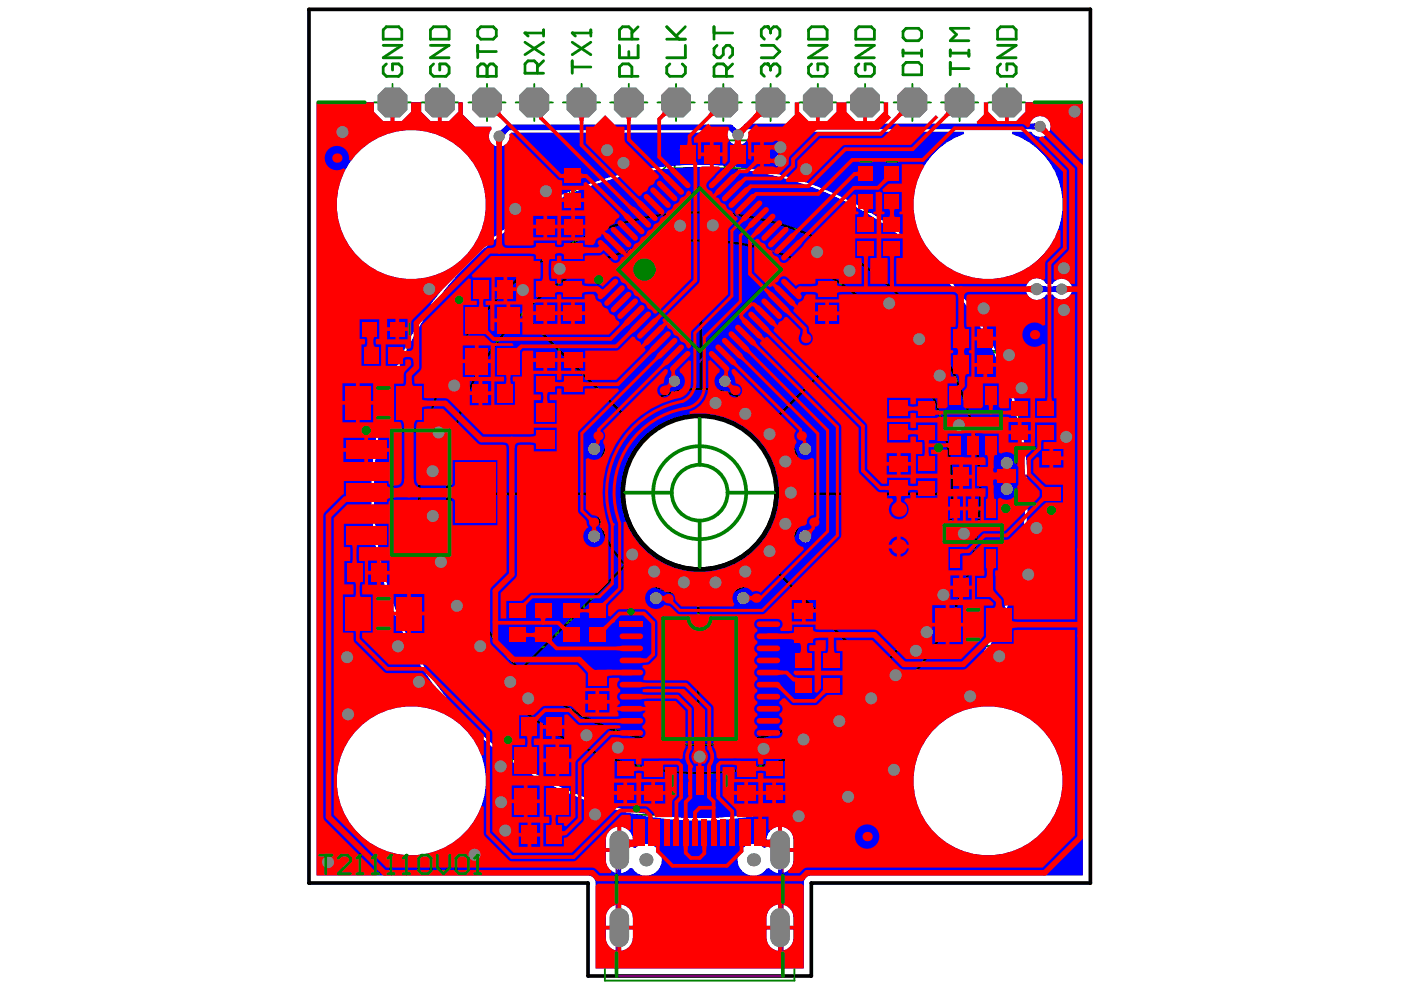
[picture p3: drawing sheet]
<svg xmlns="http://www.w3.org/2000/svg" width="297mm" height="210mm" viewBox="0 0 297 210" stroke-linecap="round" stroke-linejoin="round" font-family="sans-serif">
<g fill="#000">
<path d="M89.2 104.5h43.4a15.8 15.8 0 0 0 15.7 15.8 15.8 15.8 0 0 0 15.8-15.8h43.4a59.2 59.2 0 0 1-59.2 59.1 59.2 59.2 0 0 1-59.1-59.1z"/>
<path d="M79.3 104.5a69.1 69.1 0 0 1 138.1 0 69.1 69.1 0 0 1-138.1 0zM132.5 104.5a15.8 15.8 0 0 0 31.6 0 15.8 15.8 0 0 0-31.6 0z"/>
</g>
<path d="M65.5 2h165.7v185.2h-59.2v19.7h-47.3v-19.7h-59.2z" fill="none" stroke="#000" stroke-width=".79"/>
<g fill="none" stroke="#008000" stroke-width=".39">
<path d="M83.2 17.8v7.9M93.2 17.8v7.9M103.3 17.8v7.9M113.3 17.8v7.9M123.3 17.8v7.9M133.3 17.8v7.9M143.3 17.8v7.9M153.4 17.8v7.9M163.4 17.8v7.9M173.4 17.8v7.9M183.4 17.8v7.9M193.4 17.8v7.9"/>
<path d="M203.5 17.8v7.9M213.5 17.8v7.9M79.3 21.7h7.9M89.3 21.7h7.9M99.3 21.7h7.9M109.3 21.7h7.9M118.7 34.7h5.5v10.3h-5.5zM119.4 21.7h7.8M119.7 39.9h3.5M121.5 38.1v3.5M129.4 21.7h7.9M139.4 21.7h7.9"/>
<path d="M143 29.8h21.3v5.9h-21.3zM146.4 32.7h3.9M148.3 30.8v3.9M149.4 21.7h7.9M153.7 29.8v5.9M157 32.7h4M159 30.8v3.9M159.4 21.7h7.9M169.4 21.7h7.9M179.5 21.7h7.9M182.8 39.8h1.6M183.6 39v1.6"/>
<path d="M188.3 39.8h1.6M189.1 39v1.6M189.5 21.7h7.9M199.5 21.7h7.9M209.5 21.7h7.9M99.3 58.4h10.6v5.9h-10.6zM104.6 59.3v4M112.7 45.3h11.8v10.6h-11.8zM112.7 58.5h11.7v10.7h-11.7zM113.6 50.6h4M115.6 48.6v4M118.5 58.5v10.7"/>
<path d="M118.6 45.3v10.6M118.6 58.5v10.7M119.3 57.2l29-29 29.1 29-29.1 28.9zM119.5 50.6h4M121.5 48.6v4M147 55.8l2.7 2.8M149.7 55.8l-2.7 2.8M172.4 58.5h5.9v10.7h-5.9zM180.8 44.9h11.1v10.3h-11.1zM181.2 44.9v-10.2h4.8v10.2M181.8 50.1h3.6M183.6 48.3v3.5"/>
<path d="M186.4 44.9v10.3M186.7 44.9v-10.2h4.8v10.2M187.3 50.1h3.6M189.1 48.3v3.5M76.2 67.4h10.2v4.7h-10.2zM76.2 72.5h10.2v5.6h-10.2zM79.5 75.3h3.6M80.5 69.8h1.6M81.3 69v1.6M81.3 73.5v3.6M98.2 64.4h12.4v15.7h-12.4zM100.5 72.3h7.9"/>
<path d="M102.6 61.3h4M104.4 68.3v7.9M112.7 73.6h11.8v10.6h-11.8zM113.6 63.8h4M113.6 78.9h4M115.6 61.9v3.9M115.6 76.9v4M118.6 73.6v10.6M119.5 63.8h3.9M119.5 78.9h4M121.5 61.9v3.9M121.5 76.9v4"/>
<path d="M173.4 63.9h3.9M175.4 61.9v3.9M201 68.8h10.7v11.5h-10.7zM201 74.4h10.7M201 74.7h10.7M204.4 77.4h3.9M204.4 71.8h3.9M206.3 69.8v4M206.3 75.4v3.9M72.2 80.9h18.2v9h-18.2zM79.3 85.4h4M81.3 83.4v4"/>
<path d="M99.1 80.4h10.7v5.9h-10.7zM102.5 83.4h3.9M104.4 81.4v3.9M112.6 84.4h6v11.8h-6zM113.7 90.3h3.8M115.6 88.4v3.7M187.6 83.8h5.9v10.6h-5.9zM187.6 95.6h5.9v10.6h-5.9zM188.6 89.1h3.9M190.6 87.1v4M190.6 98.9v4M193.7 84h5.5v10.2h-5.5z"/>
<path d="M193.7 95.8h5.5v10.2h-5.5zM194.7 89.1h3.5M196.5 87.3v3.6M196.5 99.1v3.6M199.4 80.8h13.8v16.6h-13.8zM201 98.1h10.7v5.9h-10.7zM204.4 89.1h3.9M206.3 87.1v4M206.3 99.1v3.9M210.5 94h15.4v13.8h-15.4zM213.4 84h11.1v10.2h-11.1zM214.4 89.1h3.6"/>
<path d="M216.2 87.3v3.6M218.2 98.9v4M219 84v10.2M219.9 89.1h3.6M221.7 87.3v3.6M72.4 118.5h10.7v5.9h-10.7v-34.1h33.5v28.3h-33.5M77.7 119.5v3.9M87.2 104.5h3.9M89.2 102.5v3.9M188.6 100.9h3.9M194.7 100.9h3.5M204.4 113.1h3.9"/>
<path d="M204.4 101.1h3.9M206.3 111.2v3.9M216.2 100.9h3.9M72.2 125.5h18.2v9.1h-18.2zM75.8 121.4h3.9M79.3 130.1h4M81.3 128.1v3.9M106.9 126.9h11v10.3h-11zM107.8 132h3.6M109.6 130.3v3.5M112.4 126.9v10.3M113.4 132h3.5"/>
<path d="M115.1 130.3v3.5M118.4 126.9h11v10.3h-11zM119.4 132h3.5M121.1 130.3v3.5M123.9 126.9v10.3M124.9 132h3.5M126.6 130.3v3.5M130.6 130.1h35.5v27.6h-35.5zM167.5 126.7h5.9v10.7h-5.9zM167.7 137.6h5.5v10.2h-5.5zM168.5 132h3.9M170.4 130.1v3.9"/>
<path d="M173.6 137.6h5.5v10.2h-5.5zM197.3 127.9h18.1v9.1h-18.1zM201 121.6h10.7v5.9h-10.7zM204.4 132.4h3.9M204.4 124.6h3.9M206.3 122.6v3.9M206.3 130.5v3.9M108.6 157.7h12.4v15.7h-12.4zM109.5 151.2h10.6v5.9h-10.6zM112.8 154.1h4M114.8 152.1v4M123.7 140.9h5.9v10.7h-5.9z"/>
<path d="M124.7 146.2h3.9M126.6 144.3v3.9M146.4 143.9h3.9M148.3 141.9v3.9M168.7 142.7h3.5M170.4 140.9v3.6M174.6 142.7h3.5M176.4 140.9v3.6M109.5 174h10.6v5.9h-10.6zM110.9 165.6h7.9M112.8 177h4M114.8 161.6v7.9"/>
<path d="M114.8 175v4M128.2 172.8h40.2v35.1h-40.2zM129.8 160.4h5.5v10.3h-5.5zM130.8 165.6h3.5M132.6 163.8v3.5M135.5 160.2h5.9v10.7h-5.9zM136.5 165.6h4M138.5 163.6v3.9M142.4 162h11.9v7.1h-11.9zM147.2 165.6h2.3M148.3 164.4v2.3M155.2 160.2h6v10.7h-6z"/>
<path d="M156.2 165.6h4M158.2 163.6v3.9M161.4 160.4h5.5v10.3h-5.5zM162.3 165.6h3.6M164.1 163.8v3.5M146.4 196.7h3.9M148.3 194.7v4"/>
</g>
<path d="M199.2 104.9h14.2v16.5h-14.2z" fill="none" stroke="#008000" stroke-width=".21"/>
<g fill="#008000">
<path d="M188.3 39.8l.3-.1v.6a.28 .28 0 0 0 .1 .5 .28 .28 0 0 0 .4-.4l.1-.3 .2 .1a.25 .25 0 0 0 0 .4 .25 .25 0 0 0 .4-.1l-.1-.7a.55 .55 0 0 1 .4 .9 .55 .55 0 0 1-.9 0 .52 .52 0 0 1-.7 .2 .52 .52 0 0 1-.2-.7z"/>
<path d="M182.8 39.6h.3l.6 .7a.3 .3 0 0 0 .4 .3 .3 .3 0 0 0 0-.6l-.1-.1a.26 .26 0 0 1 .3-.2 .26 .26 0 0 1 .2 .3 .58 .58 0 0 1-.2 .8 .58 .58 0 0 1-.8-.2l-.4-.5v.8h-.3z"/>
<path d="M188.3 50.2l.3-.1-.1 .7 .2 .3h.2l.2-.6h.2a.29 .29 0 0 0 0 .3 .29 .29 0 0 0 .4 .1v-.7a.53 .53 0 0 1 .3 .7 .53 .53 0 0 1-.8 .2 .54 .54 0 0 1-.8 .1 .54 .54 0 0 1-.1-.7z"/>
<path d="M182.8 50.1h.3l.5 .6a.34 .34 0 0 0 .2 .3 .34 .34 0 0 0 .4-.1v-.4l-.3-.3a.56 .56 0 0 1 .6 .5 .56 .56 0 0 1-.5 .6h-.2l-.7-.8v.8h-.3z"/>
<path d="M114 163.7l.1-.1 .7 .7 .5-.4v-.2h.3v.7h-.3v-.2l-.3 .3 .3 .2 .1-.2 .2 .1v.6l-.2 .1-.6-.6-.6 .4v.2h-.2v-.7h.2v.2l.4-.3-.4-.3v.2h-.2z"/>
<path d="M114 165.5h.3l.5 .6a.36 .36 0 0 0 .5 .3 .36 .36 0 0 0 .1-.6h-.2l-.1-.2a.53 .53 0 0 1 .6 .2 .53 .53 0 0 1-.1 .7v.1a.88 .88 0 0 1-1.2-.6l-.2-.1 .1 .7-.3 .1z"/>
<path d="M120.1 131.3h1.5v-.4h.2v1.1h-.2v-.4h-1.1v.4h-.2z"/>
<path d="M146.7 196l1.2-.1v.2h-.4v.9a.64 .64 0 0 1-.4 .6 .64 .64 0 0 1-.7-.2v-.7h.2v.5l.2 .1a.38 .38 0 0 0 .5-.4v-.8z"/>
<path d="M148.1 195.9l.7-.2v1.5h.4l.1 .3h-1.2l.1-.3h.4v-1.1l-.4 .1z"/>
<path d="M157.4 164.2a.83 .83 0 0 1 1.1-.3 .83 .83 0 0 1 .4 1v.3l-.5-.1a.56 .56 0 0 0 .3-.8 .56 .56 0 0 0-.8-.2l-.3 .3v.4a.26 .26 0 0 1 .2 .2 .26 .26 0 0 1-.2 .3l-.3-.5z"/>
<path d="M157.4 165.5h.3l.5 .6a.29 .29 0 0 0 .3 .3 .29 .29 0 0 0 .3-.3 .29 .29 0 0 0-.3-.3l.1-.2a.26 .26 0 0 1 .3 0 .26 .26 0 0 1 .1 .3 .35 .35 0 0 1-.1 .6 .72 .72 0 0 1-1.1-.4l-.2-.2 .1 .7-.3 .1z"/>
<path d="M131.8 165.6h.2v.5h1.1v-.5h.2l.2 .7h-1.5v.5h-.2z"/>
<path d="M137.7 164.2a.88 .88 0 0 1 1-.3 .88 .88 0 0 1 .6 .9l-.1 .4h-.5v-.2a.52 .52 0 0 0 .1-.9 .52 .52 0 0 0-.8 .3l-.1 .5a.2 .2 0 0 1 .2 .2 .2 .2 0 0 1-.2 .2l-.3-.5z"/>
<path d="M137.7 165.5h.3l.5 .7a.3 .3 0 0 0 .4 .2 .3 .3 0 0 0 .1-.5l-.2-.1 .1-.3a.58 .58 0 0 1 .4 .9 .58 .58 0 0 1-1-.1l-.4-.4 .1 .7-.3 .1z"/>
<path d="M137.7 167.2l.3-.1v.2a.41 .41 0 0 0-.1 .7 .41 .41 0 0 0 .7-.2l-.2-.5 1-.1v.9l-.3 .1v-.7h-.3a.61 .61 0 0 1-.7 .8 .61 .61 0 0 1-.4-.9z"/>
<path d="M125.8 144.9h.1a.81 .81 0 0 1 1.1-.3 .81 .81 0 0 1 .3 1.1v.2l-.5-.1a.55 .55 0 0 0 .2-.9 .55 .55 0 0 0-.9 0 .55 .55 0 0 0 .1 .9l-.1 .2-.3-.2z"/>
<path d="M125.8 146.2h.3l.5 .7a.3 .3 0 0 0 .5 .1 .3 .3 0 0 0 0-.4l-.2-.1a.26 .26 0 0 1 .3-.2 .26 .26 0 0 1 .2 .3 .35 .35 0 0 1-.1 .6 .5 .5 0 0 1-.5 .2 .5 .5 0 0 1-.4-.4l-.4-.4 .1 .7-.3 .1z"/>
<path d="M125.8 147.9h.2v.4h1.1v-.4h.2l.2 .7h-1.5v.4h-.2z"/>
<path d="M163.3 165.6h.2v.5h1.1v-.5h.2l.2 .7h-1.5v.5h-.2z"/>
<path d="M163.3 167.2h.3l-.1 .4a.31 .31 0 0 0 .1 .4 .31 .31 0 0 0 .4 0 .31 .31 0 0 0 0-.4h.3v.3a.26 .26 0 0 0 .4 0 .26 .26 0 0 0-.1-.4v-.2a.42 .42 0 0 1 .4 .6l-.1 .1a.45 .45 0 0 1-.3 .3 .45 .45 0 0 1-.5-.1 .57 .57 0 0 1-.7-.1 .57 .57 0 0 1-.1-.7z"/>
<path d="M175.5 143.2l1.4 .4v-.6h-.2v-.2h.4v1.1l-1.5-.4z"/>
<path d="M169.6 132.5l.4-.1 .2 .2a.51 .51 0 0 0-.4 .6 .51 .51 0 0 0 .5 .4 .63 .63 0 0 0 .6-.4 .63 .63 0 0 0-.2-.7l.2-.1a.83 .83 0 0 1 0 1.4 .83 .83 0 0 1-1.3-.5z"/>
<path d="M169.5 131.2a.79 .79 0 0 1 1.2 .4l.2 .2-.1-.7 .3-.1v1.2h-.3l-.6-.8a.28 .28 0 0 0-.4 0 .28 .28 0 0 0 .1 .4l.1 .1a.26 .26 0 0 1-.3 .2 .26 .26 0 0 1-.2-.3z"/>
<path d="M169.5 129.6l.2-.2h.4l.2 .2a.47 .47 0 0 1 .5-.3 .47 .47 0 0 1 .4 .4v.6l-.2 .3-.2-.1 .1-.4a.31 .31 0 0 0 0-.4 .31 .31 0 0 0-.4 0 .31 .31 0 0 0-.1 .4h-.3a.24 .24 0 0 0 0-.3 .24 .24 0 0 0-.4 .1l.2 .4-.1 .2-.4-.4z"/>
<path d="M146.3 143.2h.8l-.1 .2h-.2v.8a.35 .35 0 0 0 .3 .3 .35 .35 0 0 0 .4-.3v-.8l-.3-.1 .1-.2 .7 .1-.2 .2v.8a.65 .65 0 0 1-.7 .6 .65 .65 0 0 1-.6-.6v-.8z"/>
<path d="M148.3 143h1v.3h-.7v.3a.66 .66 0 0 1 .7 .2 .66 .66 0 0 1 .1 .7 .7 .7 0 0 1-1.2-.1h.2a.4 .4 0 0 0 .7 0 .4 .4 0 0 0-.3-.6l-.3 .2-.2-.1z"/>
<path d="M115.1 176.4a.88 .88 0 0 1 1.5 .3 .88 .88 0 0 1-.9 1.2l-.6-.2v-.3l.2-.2a.51 .51 0 0 0 .6 .4 .51 .51 0 0 0 .4-.5 .62 .62 0 0 0-.4-.6 .62 .62 0 0 0-.7 .2z"/>
<path d="M113.6 176.3h1.2v.2h-.5v1.1l.4-.1 .1 .3-.7 .2v-1.5h-.4z"/>
<path d="M113 153.8h.1a.91 .91 0 0 1 1.2-.3l-.1 .5a.51 .51 0 0 0-.5-.4 .51 .51 0 0 0-.5 .5 .59 .59 0 0 0 .3 .6 .59 .59 0 0 0 .7-.1h.2a.79 .79 0 0 1-1.2 .3l-.2-.3z"/>
<path d="M114.7 153.5a.58 .58 0 0 1 .9-.1 .58 .58 0 0 1-.1 .9l-.5 .4h.8v.3h-1.2v-.3l.9-.7 .1-.3a.5 .5 0 0 0-.8 .2z"/>
<path d="M206.6 131.9a.84 .84 0 0 1 .9-.3 .84 .84 0 0 1 .6 .7v.2a.8 .8 0 0 1-1.2 .7h-.2l.1-.6a.52 .52 0 0 0 .7 .4 .52 .52 0 0 0 .3-.7v-.1a.73 .73 0 0 0-1.1-.1z"/>
<path d="M205.2 131.7h1.2v.3l-.7 .5a.34 .34 0 0 0 0 .6 .34 .34 0 0 0 .5-.3l.1 .1a.54 .54 0 0 1-.7 .6 .54 .54 0 0 1-.3-.9l.7-.7-.7 .1z"/>
<path d="M203.6 131.7h1.2v.3l-.7 .5a.34 .34 0 0 0 0 .6 .34 .34 0 0 0 .5-.3l.2 .1a.38 .38 0 0 1-.5 .4 .52 .52 0 0 1-.7-.3 .52 .52 0 0 1 .4-.7l.4-.4-.7 .1z"/>
<path d="M80.2 69.1h1.2v.2h-.5v1.2l.4-.1v.3l-.7 .2v-1.6h-.4z"/>
<path d="M81.3 74.6l.7-.2v1.5h.4v.2h-1.1v-.2h.4v-1.1l-.3 .1z"/>
<path d="M79.6 129.6a1.22 1.22 0 0 1 1.3-.2v.4l-.2 .1a.48 .48 0 0 0-.7-.3 .48 .48 0 0 0-.2 .6 .59 .59 0 0 0 1 .2 .22 .22 0 0 1 .1 .3 .22 .22 0 0 1-.3 .1 .8 .8 0 0 1-1-.1 .8 .8 0 0 1 0-1.1z"/>
<path d="M81.2 129.4l.7-.2v1.4h.5l-.1 .3-1.1-.1 .1-.2h.4v-1.1l-.4 .1z"/>
<path d="M76 120.9a.85 .85 0 0 1 1.2-.1l-.1 .4a.53 .53 0 0 0-.6-.2 .53 .53 0 0 0-.3 .7 .53 .53 0 0 0 .6 .3l.3-.2 .2 .1a.82 .82 0 0 1-1.1 .2 .82 .82 0 0 1-.2-1.2z"/>
<path d="M77.7 120.8a.57 .57 0 0 1 .9-.1 .57 .57 0 0 1-.2 .9l-.4 .4 .8-.1v.3h-1.2v-.3l.8-.6a.32 .32 0 0 0-.1-.5 .32 .32 0 0 0-.4 .2l-.2 .1z"/>
<path d="M81.6 84.9a.85 .85 0 0 1 1.2-.1 .85 .85 0 0 1 .1 1.2 .85 .85 0 0 1-1.2 .1l.1-.4a.55 .55 0 0 0 .9 0 .55 .55 0 0 0-.4-.8h-.2a.26 .26 0 0 1-.3 .2 .26 .26 0 0 1-.2-.2z"/>
<path d="M80.2 84.8a.85 .85 0 0 1 1.2 .1h-.5a.31 .31 0 0 0-.5 0 .31 .31 0 0 0 0 .5 .31 .31 0 0 0 .5 0v.3a.25 .25 0 0 0-.4 0 .25 .25 0 0 0 0 .4 .25 .25 0 0 0 .4 0l.3-.2a.22 .22 0 0 1 .1 .3 .22 .22 0 0 1-.3 .1 .5 .5 0 0 1-.7-.1 .5 .5 0 0 1 .1-.7 .42 .42 0 0 1-.2-.7z"/>
<path d="M204.6 76.9l.4-.3h.7a.35 .35 0 0 1 .1 .6h-.1a.49 .49 0 0 0-.7-.3 .49 .49 0 0 0-.2 .7 .57 .57 0 0 0 .4 .4 .57 .57 0 0 0 .6-.2h.1a.5 .5 0 0 1-.3 .4 .5 .5 0 0 1-.5 0h-.1a.86 .86 0 0 1-.4-1.3z"/>
<path d="M206.7 100.4a.85 .85 0 0 1 1.3 .3 .85 .85 0 0 1-.6 1.2h-.7l.1-.6a.52 .52 0 0 0 .7 .4 .52 .52 0 0 0 .3-.7 .71 .71 0 0 0-1.1-.3z"/>
<path d="M205.2 100.3h1.1v.3h-.4v1.1l.4-.1v.3l-.7 .1v-1.4h-.4z"/>
<path d="M189.8 87.7a.89 .89 0 0 1 1.5 .2v.8l-.6-.1a.52 .52 0 0 0 .2-.7 .52 .52 0 0 0-.7-.2l-.2 .1v.7l.2 .2a.43 .43 0 0 1-.5-.1 .43 .43 0 0 1 0-.5z"/>
<path d="M189.7 89.2l.3-.1v.4h1.1l-.1-.3 .3-.1 .2 .7h-1.5l-.1 .5-.2-.2z"/>
<path d="M189.8 90.7l.2-.1 .1 .3a.38 .38 0 0 0-.1 .6 .38 .38 0 0 0 .6 0 .38 .38 0 0 0-.1-.6l.9-.1-.1 1-.1-.8h-.4a.61 .61 0 0 1-.5 .9 .61 .61 0 0 1-.6-.8z"/>
<path d="M102.9 60.8l.3-.2h.9l-.1 .6a.51 .51 0 0 0-.9-.1 .51 .51 0 0 0 .4 .8l.1 .1 .6-.2a.79 .79 0 0 1-1.2 .3l-.2-.3z"/>
<path d="M104.5 60.6l.7-.1v1.4h.4v.3h-1.1v-.3h.4v-1.1l-.4 .1z"/>
<path d="M106.1 60.5h1.1l-.5 1.7-.2-.2 .4-1.2h-.6l-.1 .2z"/>
<path d="M104.8 82.7a.86 .86 0 0 1 1 0 .86 .86 0 0 1 .3 1v.2l-.4 .3h-.9l.1-.6a.53 .53 0 0 0 .8 .3 .53 .53 0 0 0 0-.9l-.3-.2-.6 .2z"/>
<path d="M103.3 82.6h1.1v.3h-.4v1.1l.4-.1v.3l-.7 .1v-1.4h-.4z"/>
<path d="M215.2 88.2l.3-.1v.7l.3-.1a.61 .61 0 0 1 .6-.8 .61 .61 0 0 1 .5 .9l-.2 .4-.1-.3a.4 .4 0 0 0 .1-.6 .4 .4 0 0 0-.6 0 .4 .4 0 0 0 .1 .6l-1 .1z"/>
<path d="M204.7 87.6l1.1 .1a.66 .66 0 0 1 .5 .7 .66 .66 0 0 1-.6 .6l-1 .1v-.6l.2-.1 .1 .3 .9-.1a.33 .33 0 0 0 .2-.3 .33 .33 0 0 0-.2-.3h-.9v.2l-.2 .1z"/>
<path d="M204.6 86.5l.1-.1a.64 .64 0 0 1 1 .3l.3 .3v-.8h.3v1.2h-.4v-.2l-.5-.4a.31 .31 0 0 0-.4-.3 .31 .31 0 0 0-.2 .4l.1 .2h.2v.3l-.5-.3z"/>
<path d="M147.3 56l.5-.3-.1 .3 .6 .6a.33 .33 0 0 0 .4-.1 .33 .33 0 0 0 0-.4l-.5-.6-.2 .2-.1-.3 .5-.3v.2l.5 .6a.6 .6 0 0 1-.1 .8 .6 .6 0 0 1-.8 0l-.5-.5-.2 .1z"/>
<path d="M148.6 54.5a.54 .54 0 0 1 .5-.3 .54 .54 0 0 1 .5 .4 .62 .62 0 0 1 .6 .7 .62 .62 0 0 1-.8 .5l.4-.4a.26 .26 0 0 0 .1-.4 .26 .26 0 0 0-.4 0l-.1 .1a.26 .26 0 0 1-.2-.3 .26 .26 0 0 1 .2-.2 .26 .26 0 0 0-.3-.2 .26 .26 0 0 0-.2 .3l-.1 .3h-.2z"/>
<path d="M103.6 70.4h.3l.5 .6 .6-.4v-.2h.2v.7h-.2v-.2l-.4 .3 .4 .2 .1-.2 .1 .1v.7h-.2v-.2l-.6-.4-.6 .6h-.2v-.7h.3v.2l.3-.3-.3-.3-.1 .2h-.2z"/>
<path d="M103.6 72.3h.3v.4h1.1l.1-.5 .3 .8h-1.5v.4l-.2 .1z"/>
<path d="M204.6 71.3h.1a.91 .91 0 0 1 1.1-.2 .35 .35 0 0 1-.1 .6 .5 .5 0 0 0-.7-.4 .5 .5 0 0 0-.2 .8l.2 .3h.6l.1-.2a.21 .21 0 0 1 .2 .2 .21 .21 0 0 1-.3 .2 .86 .86 0 0 1-1-.3 .86 .86 0 0 1 0-1z"/>
<path d="M206.3 71h1v.2h-.7v.4a.58 .58 0 0 1 .8 .5 .58 .58 0 0 1-.7 .6 .29 .29 0 0 1-.4-.1 .29 .29 0 0 1 0-.3h.1a.4 .4 0 0 0 .6 .1 .4 .4 0 0 0 0-.6h-.7z"/>
<path d="M114.9 62.3a.85 .85 0 0 1 1-.1 .85 .85 0 0 1 .4 .9v.4l-.6-.1a.54 .54 0 0 0 .4-.7 .54 .54 0 0 0-.7-.4 .54 .54 0 0 0-.4 .7l.2 .4-.1 .2a.71 .71 0 0 1-.2-1.2z"/>
<path d="M120.7 62.4a.85 .85 0 0 1 1.1-.3 .85 .85 0 0 1 .4 1l-.1 .4-.5-.1a.53 .53 0 0 0 .3-.8 .53 .53 0 0 0-.8-.1 .53 .53 0 0 0-.1 .8l-.1 .3-.3-.3z"/>
<path d="M120.6 64.3l1.4 .4v-.6l-.2-.2 .5-.1v1.2l-1.6-.4z"/>
<path d="M114.8 79.4l.5 .1a.55 .55 0 0 0-.1 .8 .55 .55 0 0 0 .8 0 .55 .55 0 0 0-.1-.8l.1-.2a.83 .83 0 0 1 .1 1.3 .83 .83 0 0 1-1.3-.2z"/>
<path d="M120.6 79.5h.6a.56 .56 0 0 0-.2 .7 .56 .56 0 0 0 .7 .3 .56 .56 0 0 0 .3-.7v-.1a.2 .2 0 0 1-.2-.2 .2 .2 0 0 1 .2-.2 .84 .84 0 0 1-.3 1.4 .84 .84 0 0 1-1.1-.9z"/>
<path d="M174.5 62.5a1.06 1.06 0 0 1 1.5 0l.1 .9h-.6a.56 .56 0 0 0 .3-.8 .56 .56 0 0 0-.8-.2 .56 .56 0 0 0-.3 .7v.1a.2 .2 0 0 1 .2 .2 .2 .2 0 0 1-.2 .2l-.3-.6z"/>
<path d="M174.5 63.9l.3 .1v.3h1.1l-.1-.4h.2l.2 .7h-1.4v.3l-.2 .2z"/>
<path d="M174.5 65.5l.3 .1v.3h1.1l-.1-.4h.2l.2 .7h-1.4v.3l-.3 .1z"/>
<path d="M157.3 32.2l.4-.3 .8 .1-.1 .5a.55 .55 0 0 0-.8-.1 .55 .55 0 0 0 0 .9 .55 .55 0 0 0 .8-.2l.2 .1a.8 .8 0 0 1-1.1 .3 .8 .8 0 0 1-.2-1.2z"/>
<path d="M158.9 32l.7-.2v1.5h.4v.2h-1.1v-.2h.4v-1.1h-.4z"/>
<path d="M160.5 32a.65 .65 0 0 1 .8-.1 .65 .65 0 0 1 .3 .7l-.8 .7 .8-.1v.3h-1.2v-.3l.6-.5a.34 .34 0 0 0 .3-.5 .34 .34 0 0 0-.6 0v.2h-.2z"/>
<path d="M114.8 51.1h.5v.2a.54 .54 0 0 0 0 .8 .54 .54 0 0 0 .8-.2v-.5l-.2-.1a.24 .24 0 0 1 .4-.2 .24 .24 0 0 1 0 .4 .79 .79 0 0 1-.7 1 .79 .79 0 0 1-.8-1z"/>
<path d="M114.6 50h1.5v-.4h.2v1.1h-.2v-.4h-1.1v.4h-.2z"/>
<path d="M114.7 48.2l.1-.1a.36 .36 0 0 1 .6 .1 .6 .6 0 0 1 .8-.1 .6 .6 0 0 1 .1 .9l-.1 .2h-.2l.1-.4a.33 .33 0 0 0 0-.5 .33 .33 0 0 0-.4 0l-.2 .5-.2-.1a.26 .26 0 0 0 0-.4 .26 .26 0 0 0-.4 0 .26 .26 0 0 0 0 .4l.1 .4h-.2l-.2-.3z"/>
<path d="M120.6 51.2h.6a.55 .55 0 0 0 0 .9 .55 .55 0 0 0 .8-.5l-.2-.3v-.2h.2a.82 .82 0 0 1 .1 1.1 .82 .82 0 0 1-1.1 .1 .82 .82 0 0 1-.3-1z"/>
<path d="M120.5 50h1.4v-.3l.3-.1v1.1l-.3-.1v-.3h-1.1l.1 .4h-.2z"/>
<path d="M146.7 32.1l.4-.2 .8 .1-.1 .5a.54 .54 0 0 0-.5-.3 .54 .54 0 0 0-.5 .4 .56 .56 0 0 0 .3 .7 .56 .56 0 0 0 .7-.2l.2 .2a.89 .89 0 0 1-1.3 .1 .89 .89 0 0 1 0-1.3z"/>
<path d="M148.3 32l.7-.2v1.5h.4v.2h-1.1v-.2h.4v-1.1h-.4z"/>
<path d="M114.8 90.7h.5v.2h-.3v.7h.4v-.2l-.2-.1 .1-.2h.5l-.1 .5h.4v-.4h.2v.9h-.2v-.2h-1.1v.2h-.2z"/>
<path d="M114.6 88.1h1.5v-.4h.2v1.1h-.2v-.4h-1.2l.1 .4h-.2z"/>
<path d="M206.6 124a.84 .84 0 0 1 1.4 .3 .84 .84 0 0 1-.9 1.1l-.4-.1v-.5h.2a.52 .52 0 0 0 .9 .2 .52 .52 0 0 0-.3-.9l-.5-.1a.2 .2 0 0 1-.2 .2 .2 .2 0 0 1-.2-.2z"/>
<path d="M205.2 123.8h1.2v.3l-.7 .5a.3 .3 0 0 0-.2 .5 .3 .3 0 0 0 .5 0l.1-.2 .3 .1a.58 .58 0 0 1-.9 .4 .58 .58 0 0 1 .1-1l.4-.4-.7 .1z"/>
<path d="M189.8 101.4l.4-.1 .1 .2a.54 .54 0 0 0-.3 .8 .54 .54 0 0 0 .8 .2 .54 .54 0 0 0 .2-.8l-.1-.3a.26 .26 0 0 1 .3 0 .26 .26 0 0 1 .1 .3 .82 .82 0 0 1-.7 1.1 .82 .82 0 0 1-.9-.8z"/>
<path d="M189.6 100.2a.6 .6 0 0 1 .6-.3 .6 .6 0 0 1 .5 .4l.4 .4-.1-.8h.3v1.2h-.3l-.6-.8a.28 .28 0 0 0-.5 0 .28 .28 0 0 0 .2 .4l.1 .1a.26 .26 0 0 1-.3 .2 .26 .26 0 0 1-.2-.3z"/>
<path d="M189.6 98.3l1.7 .4v.3l-1.4-.4v.6h.2v.2h-.5z"/>
<path d="M195.5 100.2h1.5v-.4h.2v1.1h-.2v-.4h-1.1v.4h-.2z"/>
<path d="M195.6 98.3h.2v.7h.3a.62 .62 0 0 1 .6-.8 .62 .62 0 0 1 .5 .9l-.1 .3h-.2v-.3a.35 .35 0 0 0 0-.6 .35 .35 0 0 0-.5 .2v.6h-.8z"/>
<path d="M188.6 38.3v.3a.55 .55 0 0 0 .5 .5 .55 .55 0 0 0 .6-.5v-.3zM188.3 37.9h1.6v.9a.93 .93 0 0 1-1.4 .4l-.2-.3z"/>
<path d="M183.1 38.3v.3a.55 .55 0 0 0 .5 .6 .55 .55 0 0 0 .6-.6v-.3zM182.8 37.9h1.6v.9a.93 .93 0 0 1-1.4 .4l-.2-.3z"/>
<path d="M189.2 48.9a.35 .35 0 0 0-.1 .4 .35 .35 0 0 0 .4 .2l.1-.6zM188.3 48.4h.2l.1 .2h1v-.2h.3v.8a.56 .56 0 0 1-.4 .5 .56 .56 0 0 1-.6-.2l-.4 .5a.26 .26 0 0 1-.2-.3 .26 .26 0 0 1 .3-.2l.3-.3v-.3h-.3v.2l-.2 .1z"/>
<path d="M183.7 48.9a.35 .35 0 0 0-.1 .4 .35 .35 0 0 0 .4 .2l.1-.6zM182.8 48.4h.2l.1 .2h1v-.2h.2l.1 .8a.5 .5 0 0 1-.4 .4 .5 .5 0 0 1-.5-.1l-.5 .5a.26 .26 0 0 1-.2-.3 .26 .26 0 0 1 .3-.2l.3-.3v-.3h-.3l-.2 .3z"/>
<path d="M120.5 132.9v.4h.5l-.2-.6zM120.3 132.7l.2-.2h.5l.2 .2 .4-.3v-.2h.2a.5 .5 0 0 1-.4 .7l-.2 .4h.4v-.2h.2v.7h-.2v-.2h-1.1v.2h-.2z"/>
<path d="M120.4 129.7a.31 .31 0 0 0 0 .4 .31 .31 0 0 0 .3 .1h.4a.34 .34 0 0 0 .4-.1 .34 .34 0 0 0-.1-.5zM120.2 129.5l.4-.2h.6a.58 .58 0 0 1 .6 .5 .58 .58 0 0 1-.3 .6l-.7 .1a.65 .65 0 0 1-.6-.3 .65 .65 0 0 1 0-.7z"/>
<path d="M148.8 164.3v1h.4a.58 .58 0 0 0 .1-1zM148.3 164h.8a.84 .84 0 0 1 .7 .6 .84 .84 0 0 1-.3 .9l-1.2 .1v-.2l.2-.1v-1.1h-.2z"/>
<path d="M150.9 164.3l-.4 .7h.4zM150.8 163.9h.4v1.1h.2v.2h-.2l.2 .2-.1 .2h-.7v-.2l.3-.2h-.7z"/>
<path d="M158 167.5v.4h.7zM157.7 167.1h.3l1 .7v.3h-1v.2l-.4-.2v.2h-.2v-.7h.2l.1 .3z"/>
<path d="M132.6 164.3l.1 .6 .2 .1 .2-.2v-.5zM131.8 163.9h.2v.2h1.1l.1-.3 .1 .8a.48 .48 0 0 1-.3 .6 .48 .48 0 0 1-.6-.3l-.4 .5h-.2v-.3l.6-.5v-.3h-.4v.3h-.2z"/>
<path d="M132.4 167.5v.4h.7zM132.1 167.2h.3l1 .6v.4h-1l-.1 .2-.3-.2-.1 .2-.1-.8h.2l.1 .3z"/>
<path d="M164.1 164.3v.4l.3 .3 .2-.3v-.4zM163.3 163.9h.2v.2h1.1l.1-.3 .1 .8a.46 .46 0 0 1-.2 .5 .46 .46 0 0 1-.6-.1l-.1-.1-.5 .5a.5 .5 0 0 1 .4-.7l.1-.4h-.4v.3h-.2z"/>
<path d="M170.4 141.5a.42 .42 0 0 0 .4 .6l.1-.6zM169.6 141h.2v.2h1.1v-.2h.2v.8a.48 .48 0 0 1-.3 .6 .48 .48 0 0 1-.6-.3l-.4 .3v.2a.26 .26 0 0 1-.2-.3 .26 .26 0 0 1 .2-.2l.4-.3v-.3h-.4v.3h-.2z"/>
<path d="M170.6 143.1v.1a.25 .25 0 0 0 .1 .3 .25 .25 0 0 0 .4-.1 .25 .25 0 0 0-.3-.3zM169.8 143.3a.27 .27 0 0 0 .5 0 .27 .27 0 0 0-.5 0zM169.6 143l.2-.2h.4a.26 .26 0 0 0 .3 .2 .26 .26 0 0 0 .2-.2 .53 .53 0 0 1 .6 .7 .53 .53 0 0 1-.9 .2v.1a.51 .51 0 0 1-.6 0 .51 .51 0 0 1-.2-.6z"/>
<path d="M176.3 141.5l.1 .6h.3l.1-.6zM175.5 141h.2v.2h1.1v-.2h.2v.9a.46 .46 0 0 1-.3 .5 .46 .46 0 0 1-.6-.3l-.5 .5a.5 .5 0 0 1 .4-.7l.1-.4h-.4v.3h-.2z"/>
<path d="M115.1 130.8l.1 .5 .3 .1 .1-.6zM114.3 130.3h.2v.2h1.1v-.2h.2v1.1l-.4 .3-.2-.1a.26 .26 0 0 0-.2-.2 .26 .26 0 0 0-.3 .2l-.2 .1v.2h-.2a.5 .5 0 0 1 .4-.7l.2-.1v-.3h-.4v.2h-.2z"/>
<path d="M115.1 132.7a.31 .31 0 0 0 .6 0 .31 .31 0 0 0-.6 0zM114.3 132.1l.3 .1v.6l.4 .2a.57 .57 0 0 1 .3-.8 .57 .57 0 0 1 .7 .5 .57 .57 0 0 1-.7 .5 .88 .88 0 0 1-1.1-.7z"/>
<path d="M112.3 177.4a.3 .3 0 0 0 .6 0 .3 .3 0 0 0-.6 0zM112.2 176.4l.4-.2a.25 .25 0 0 1 .4-.1 .25 .25 0 0 1 0 .4h-.2a.29 .29 0 0 0-.3 0 .29 .29 0 0 0-.1 .4 .54 .54 0 0 1 .7 .3 .54 .54 0 0 1-.3 .7 .63 .63 0 0 1-.6-.1 .63 .63 0 0 1-.2-.7z"/>
<path d="M116.6 153.7v.6a.29 .29 0 0 0 .1 .3 .29 .29 0 0 0 .3 .1 .66 .66 0 0 0 .1-.9v-.2l-.2-.1zM116.4 153.5a.55 .55 0 0 1 .7-.2 .55 .55 0 0 1 .3 .6v.4a.4 .4 0 0 1-.3 .6 .53 .53 0 0 1-.6 0 .53 .53 0 0 1-.2-.6z"/>
<path d="M82.1 69.4v.9l.7 .1v-1.1zM81.8 69.4h.1a.4 .4 0 0 1 .6-.3h.7v1.6h-.8a.93 .93 0 0 1-.6-1.3z"/>
<path d="M80 74.8v.5l.6-.1v-.3zM79.5 74.6l1.1 .1a.35 .35 0 0 1 .3 .3 .35 .35 0 0 1-.3 .4l.3 .5h.2a.26 .26 0 0 1-.3 .2 .26 .26 0 0 1-.2-.2l-.3-.4h-.3v.4h.2l.1 .2h-.8v-.2h.2v-1.1h-.2z"/>
<path d="M206.9 76.9l-.4 .7h.4zM206.8 76.5h.4v1.1h.2v.2l-.2 .1 .2 .1v.2h-.7l.2-.4h-.7z"/>
<path d="M203.9 100.7v.1a.71 .71 0 0 0 .2 1l.4-.3v-.6l-.3-.4zM203.7 100.5a.56 .56 0 0 1 .7-.2 .56 .56 0 0 1 .3 .7v.3a.57 .57 0 0 1-.6 .7 .57 .57 0 0 1-.5-.7z"/>
<path d="M102 83.8a.27 .27 0 0 0 .5 0 .27 .27 0 0 0-.5 0zM102 83a.26 .26 0 0 0 .5 0 .26 .26 0 0 0-.5 0zM101.8 82.7h.1a.54 .54 0 0 1 .8 0 .54 .54 0 0 1-.1 .8 .5 .5 0 0 1 0 .7 .5 .5 0 0 1-.7 0 .49 .49 0 0 1 0-.8 .43 .43 0 0 1-.1-.7z"/>
<path d="M196.5 87.9v.4l.3 .2 .2-.6zM195.7 87.4h.2v.2h1.1v-.2h.2v.7a.48 .48 0 0 1-.3 .6 .48 .48 0 0 1-.6-.3l-.6 .6v-.4l.5-.4v-.3h-.3v.2h-.2z"/>
<path d="M196.3 89.5v.3h.6zM196 89.1l1.3 .7v.3h-1l-.1 .2-.3-.2v.2h-.2v-.7h.2l.1 .2z"/>
<path d="M215.6 89.9v.5h.4a.35 .35 0 0 0 .1-.4 .35 .35 0 0 0-.4-.2zM215.5 89.6l.4-.1 .4 .3 .4-.5a.26 .26 0 0 1 .2 .3 .26 .26 0 0 1-.2 .2l-.4 .3v.3h.3l.2-.3 .1 .8h-.2l-.1-.2h-1v.2h-.2l-.1-.8z"/>
<path d="M114.8 64.2a.95 .95 0 0 1 1.2-.2 .95 .95 0 0 1 .4 1.1h-.2v-.3a.38 .38 0 0 0-.4-.5l-.1-.1a.54 .54 0 0 1-.3 .8 .54 .54 0 0 1-.7-.6zM115 64.5a.27 .27 0 0 0 .5 0 .27 .27 0 0 0-.5 0z"/>
<path d="M114.9 78.2a.29 .29 0 0 0 0 .4 .29 .29 0 0 0 .4 0 .29 .29 0 0 0 0-.4zM115.6 78.3a.29 .29 0 0 0 .1 .4 .29 .29 0 0 0 .4-.1 .3 .3 0 0 0 0-.5 .3 .3 0 0 0-.5 .2zM114.6 78.2h.1a.44 .44 0 0 1 .4-.3 .44 .44 0 0 1 .4 .2v-.1a.55 .55 0 0 1 .8 .1 .55 .55 0 0 1-.2 .8l-.4 .1-.2-.2a.55 .55 0 0 1-.7 .1 .55 .55 0 0 1-.2-.7z"/>
<path d="M120.8 78.4a.3 .3 0 0 0 .6 0 .3 .3 0 0 0-.6 0zM120.5 78.2a.98 .98 0 0 1 1.1-.4 .98 .98 0 0 1 .7 .9l-.1 .2h-.3v-.6l-.4-.2a.53 .53 0 0 1 0 .7 .53 .53 0 0 1-.8 0l-.2-.2z"/>
<path d="M120.9 48.5l.7 .3v-.3zM120.5 48.2h1.1v-.2l.4 .2v-.2h.2v.7l-.4-.2v.7h-.2l-1.1-.7z"/>
<path d="M150 32.2l.5-.4 .6 .1-.1 .2h-.5l-.3 .5a.56 .56 0 0 1 .8 .1 .56 .56 0 0 1-.1 .8 .56 .56 0 0 1-.8-.1l-.2-.4zM150.3 32.8a.3 .3 0 0 0 .2 .5 .3 .3 0 0 0 .3-.4l-.2-.2z"/>
<path d="M115 89.6v.5h.4v-.3a.22 .22 0 0 0-.1-.3 .22 .22 0 0 0-.3 .1zM115.7 89.5v.6h.4l-.1-.7zM114.8 89.4h.1a.33 .33 0 0 1 .3-.2 .33 .33 0 0 1 .3 .2 .41 .41 0 0 1 .5-.3 .41 .41 0 0 1 .3 .5v1h-.2v-.2h-1.1v.2h-.2z"/>
<path d="M121.5 38.6a.35 .35 0 0 0 0 .5 .35 .35 0 0 0 .3 .1l.1-.6zM120.6 38.1h.2l.1 .2h1v-.2h.2l.1 .8a.56 .56 0 0 1-.4 .5 .56 .56 0 0 1-.6-.2l-.4 .5a.26 .26 0 0 1-.2-.3 .26 .26 0 0 1 .3-.2l.3-.3v-.3h-.3v.2l-.2 .1z"/>
<path d="M120.7 40.1a1.11 1.11 0 0 1 1.4 .1l.2 .4a.25 .25 0 0 1 .1 .4 .25 .25 0 0 1-.4 0v-.5l-.5-.3a.54 .54 0 0 1 0 .8 .54 .54 0 0 1-.7 0 .54 .54 0 0 1-.1-.8zM120.9 40.5a.3 .3 0 0 0 .6 0 .3 .3 0 0 0-.6 0z"/>
<path d="M203.6 123.9h.1a.61 .61 0 0 1 .7 0 .61 .61 0 0 1 .3 .5 .93 .93 0 0 1-1.2 1l.1-.2h.5l.3-.5a.59 .59 0 0 1-.7-.1 .59 .59 0 0 1-.1-.7zM203.7 124.3a.3 .3 0 0 0 .6 0 .3 .3 0 0 0-.6 0z"/>
<path d="M196 101.6l-.1 .6h.5l-.1-.5zM195.7 101.6l.4-.3 .5 .3 .4-.3v-.2h.2a.5 .5 0 0 1-.4 .7l-.2 .4h.4v-.2h.2v.7h-.2v-.2h-1.1v.2h-.2z"/>
</g>
<g fill="none" stroke="#800080" stroke-width=".39">
<path d="M119.7 36.5h3.5v6.7h-3.5zM145.1 30.8h6.4v3.9h-6.4zM155.8 30.8h6.4v3.9h-6.4zM181.6 38.6h4M183.6 37.1v1.5M187.1 38.6h4M189.1 37.1v1.5M101.4 59.3h6.4v4h-6.4zM113.6 47.4h4v6.4h-4zM119.5 47.4h4v6.4h-4zM128.8 57.2l19.5-19.5 19.6 19.5-19.6 19.5zM181.6 40.6l2-2 2 2z"/>
<path d="M181.8 46.7h3.6v6.7h-3.6zM183.6 40.6v1.6M187.1 40.6l2-2 2 2zM187.3 46.7h3.6v6.7h-3.6zM189.1 40.6v1.6M77.9 73.5h6.7v3.6h-6.7zM78.9 69.8h1.6M80.5 67.8l2 2-2 1.9zM82.5 69.8h1.5M82.5 67.8v3.9M99.5 65.9h9.9v12.7h-9.9zM113.6 60.6h4v6.4h-4z"/>
<path d="M113.6 75.7h4v6.4h-4zM119.5 60.6h3.9v6.4h-3.9zM119.5 75.7h4v6.4h-4zM173.4 60.7h3.9v6.4h-3.9zM203.1 75.4h6.4v3.9h-6.4zM203.1 69.8h6.4v4h-6.4zM74.6 81.9h13.4v7h-13.4zM81.9 91.3h14.6v26.4h-14.6zM101.2 81.4h6.4v3.9h-6.4zM113.7 86.8h3.8v6.9h-3.8zM188.6 85.9h3.9v6.4h-3.9zM188.6 97.7h3.9v6.4h-3.9z"/>
<path d="M194.7 85.7h3.5v6.7h-3.5zM194.7 97.6h3.5v6.7h-3.5zM200.4 85.7h11.8v6.7h-11.8zM203.1 99.1h6.4v3.9h-6.4zM214.4 85.7h3.6v6.7h-3.6zM215.4 95h5.5v11.8h-5.5zM219.9 85.7h3.6v6.7h-3.6zM74.5 119.5h6.4v3.9h-6.4zM200.2 109.8h12.2v6.7h-12.2zM74.6 126.5h13.4v7.1h-13.4zM107.8 128.7h3.6v6.7h-3.6zM113.4 128.7h3.5v6.7h-3.5z"/>
<path d="M119.4 128.7h3.5v6.7h-3.5zM124.9 128.7h3.5v6.7h-3.5zM168.5 128.9h3.9v6.3h-3.9zM168.7 139.3h3.5v6.7h-3.5zM174.6 139.3h3.5v6.7h-3.5zM199.6 128.9h13.4v7.1h-13.4zM203.1 122.6h6.4v3.9h-6.4zM109.9 159.2h9.8v12.7h-9.8zM111.6 152.1h6.4v4h-6.4zM124.7 143h3.9v6.4h-3.9zM111.6 175h6.4v4h-6.4zM130.7 178.2h35.3v28.7h-35.3z"/>
<path d="M130.8 162.2h3.5v6.7h-3.5zM136.5 162.4h4v6.3h-4zM143.2 163.4h10.3v4.3h-10.3zM156.2 162.4h4v6.3h-4zM162.3 162.2h3.6v6.7h-3.6z"/>
<circle cx="71.4" cy="33.5" r="1.97"/>
<circle cx="133.8" cy="57.2" r="1.97"/>
<circle cx="219.3" cy="71" r="1.97"/>
<circle cx="144.4" cy="166.7" r=".39"/>
<circle cx="183.8" cy="177.4" r="1.97"/>
</g>
<g fill="none" stroke="#800080" stroke-width=".99">
<circle cx="71.4" cy="33.5" r=".49"/>
<circle cx="219.3" cy="71" r=".49"/>
<circle cx="183.8" cy="177.4" r=".49"/>
</g>
<circle cx="134.9" cy="171.5" r=".39" fill="none" stroke="#800080" stroke-width=".79"/>
<g fill="#800080">
<path d="M215.2 101h1.1v.2h-.4v1.1l.3-.1 .1 .3-.7 .2v-1.5h-.4z"/>
<path d="M220.9 89.1l.2 .1v.4h1.1l-.1-.4 .2-.1 .3 .8h-1.5v.4h-.2z"/>
<path d="M205.6 111.5l1.3-.1v-.2h.2v.7h-.2v-.2h-.9a.35 .35 0 0 0-.3 .4 .35 .35 0 0 0 .3 .3h.9v-.3h.2v.7h-.2v-.2h-.9a.68 .68 0 0 1-.4-1.1z"/>
<path d="M124.1 109.4l.8 .1-.5 .1v.3h1.1v-.3h.2l.1 .9-.3 .1v-.4h-1.1v.3h.4l.1 .2-.8 .1z"/>
<path d="M125.1 91l.7 .1-.1 .2h-.4v.3h1.1v-.3l.2-.1 .1 1h-.3v-.3h-1.1v.3h.5v.2l-.7 .1z"/>
<path d="M124.9 88.3h1.5v-.4l.3-.1v1.2l-.3-.1v-.4h-1.1l.1 .4-.3 .1z"/>
<path d="M139.2 81.4h.7v.3h-.4v.3h1.1v-.4h.2v1h-.2v-.3h-1.1v.3h.4v.2h-.7z"/>
<path d="M139 78.6h1.6v-.4h.2v1.2h-.2v-.5h-1.2l.1 .4-.3 .1z"/>
<path d="M139 77h1.6v-.5h.2v1.2h-.2v-.4h-1.2l.1 .4h-.3z"/>
<path d="M154.1 81.4l.8 .1-.1 .2h-.4v.3h1.1v-.3l.2-.1 .1 1h-.3v-.3h-1.1v.3h.5v.2h-.8z"/>
<path d="M154 78.6h1.5v-.4h.3v1.1h-.3v-.4h-1.1v.5h-.2z"/>
<path d="M154.1 76.7l.5-.2 .9 .9v-.8l.3-.1v1.3h-.3l-.6-.7a.35 .35 0 0 0-.2-.3 .35 .35 0 0 0-.4 .1 .4 .4 0 0 0 .3 .6 .26 .26 0 0 1-.3 .2 .26 .26 0 0 1-.2-.3z"/>
<path d="M168.2 91l.7 .1v.2h-.5v.3h1.1v-.3l.2-.1 .1 1h-.3v-.3h-1.1v.3h.5v.2l-.7 .1z"/>
<path d="M168 88.3h1.5v-.4l.3-.1v1.2l-.3-.1v-.4h-1.1l.1 .4-.3 .1z"/>
<path d="M168.1 86.3h.8a.57 .57 0 0 1 .8-.1 .57 .57 0 0 1 .1 .8l-.1 .4h-.2v-.3a.34 .34 0 0 0 0-.6 .34 .34 0 0 0-.5 .3l-.1 .2-.2-.1a.25 .25 0 0 0 0-.4 .25 .25 0 0 0-.4 .1v.4l.2 .1a.21 .21 0 0 1-.2 .2 .21 .21 0 0 1-.2-.3z"/>
<path d="M170.8 109.3l.8 .1-.1 .2h-.4v.3h1.1v-.4h.2l.1 1h-.3v-.3h-1.1v.3l.5 .1-.8 .1z"/>
<path d="M170.7 106.5h1.5v-.4h.3v1.1h-.3v-.4h-1.2l.1 .5h-.2z"/>
<path d="M158.6 125.4h.7l-.1 .3h-.3v.3h1.1v-.4h.2v1h-.2v-.4h-1.1v.3h.3l.1 .3h-.7z"/>
<path d="M158.4 122.6h1.6v-.4h.2v1.2h-.2v-.5h-1.2l.1 .4-.2 .1z"/>
<path d="M158.5 120.6l.3 .1v.6h.3a.62 .62 0 0 1 .5-.8 .62 .62 0 0 1 .7 .6l-.1 .6-.2 .1-.1-.3a.39 .39 0 0 0 0-.6 .39 .39 0 0 0-.6 .3l.1 .4h-.9z"/>
<path d="M140 125.5h.7l-.1 .3h-.3v.3h1v-.3l.3-.1v1h-.2l-.1-.3h-1v.3h.4v.2h-.7z"/>
<path d="M139.8 122.7h1.5v-.3l.3-.1v1.2l-.3-.1v-.4h-1.1l.1 .4-.3 .1z"/>
<path d="M169.1 70.4h.7l-.1 .3h-.3v.3h1.1v-.4h.2v1h-.2v-.4h-1.1v.3h.3l.1 .3h-.7z"/>
<path d="M169 67.6h1.5v-.4h.2v1.2l-.2-.1v-.4h-1.2l.1 .4-.2 .1z"/>
<path d="M169 65.5l1.7 .5v.2l-.1 .1-1.3-.5v.6l.2 .2-.5 .1z"/>
<path d="M132.5 22.3h.7l-.1 .3h-.4v.3h1.1v-.3l.3-.1v1h-.3v-.4h-1.1v.3l.5 .1v.2h-.7z"/>
<path d="M212.6 22.3h.7l-.1 .3h-.4v.3h1.1v-.3l.3-.1v1h-.3v-.4h-1.1v.3l.5 .1v.2h-.7z"/>
<path d="M212.4 19.1l1.7 .4 .1 .3-1.5-.4v.6l.2 .1v.2h-.5z"/>
<path d="M202.6 22.3h.7l-.1 .3h-.4v.3h1.1v-.3l.3-.1v1h-.3v-.4h-1.1v.3l.5 .1v.2h-.7z"/>
<path d="M112.4 22.3h.7l-.1 .3h-.4v.3h1.1v-.3l.3-.1v1h-.3v-.4h-1.1v.3l.5 .1v.2h-.7z"/>
<path d="M112.2 19.3l.2-.2 .1 .8h.4a.62 .62 0 0 1 .6-.9 .62 .62 0 0 1 .5 .9l-.1 .4-.3-.1a.47 .47 0 0 0 .2-.6 .47 .47 0 0 0-.7-.2v.8h-.9z"/>
<path d="M122.4 22.3h.7l-.1 .3h-.4v.3h1.1v-.3l.3-.1v1h-.3v-.4h-1.1v.3l.5 .1v.2h-.7z"/>
<path d="M82.4 22.3h.7l-.1 .3h-.4v.3h1.1v-.3l.3-.1v1h-.3v-.4h-1.1v.3l.5 .1v.2h-.7z"/>
<path d="M82.3 19.2l.5-.1a.26 .26 0 0 0 .2 .2 .26 .26 0 0 0 .3-.2l.2-.1a.81 .81 0 0 1 .3 1.3l-.1-.7a.26 .26 0 0 0-.3-.3 .26 .26 0 0 0-.2 .3v.3l-.3-.1a.25 .25 0 0 0-.1-.3 .25 .25 0 0 0-.3 0v.4l.2 .2a.4 .4 0 0 1-.5-.1 .4 .4 0 0 1 0-.5z"/>
<path d="M91.2 20.9h1.5v.7h-.3v-.4h-.3v1.1h.4v.2l-1.1-.1 .4-.1v-1.1h-.3v.4h-.2z"/>
<path d="M92.9 20.9l.7 .1-.1 .2h-.2v.4h.6v-.4l-.2-.1 .1-.2 .6 .1-.2 .2v1.1h.2v.2h-.7v-.2h.2v-.4h-.6v.4h.2v.2h-.6v-.2h.2v-1.1h-.2z"/>
<path d="M181.4 20.9h1.5v.7h-.3v-.4h-.3v1.1h.4v.2l-1.1-.1 .4-.1v-1.1h-.3v.4h-.2z"/>
<path d="M183.1 20.9l.7 .1-.1 .2h-.2v.4h.6v-.4l-.2-.1 .1-.2 .6 .1-.2 .2v1.1h.2v.2h-.7v-.2h.2v-.4h-.6v.4h.2v.2h-.6v-.2h.2v-1.1h-.2z"/>
<path d="M184.9 20.8h1.2l-.5 1.7h-.2l-.1-.2 .5-1.2h-.7l-.1 .2z"/>
<path d="M171.3 20.9h1.5v.7h-.3v-.4h-.3v1.1h.4v.2l-1.1-.1 .4-.1v-1.1h-.3v.4h-.2z"/>
<path d="M173 20.9l.7 .1-.1 .2h-.2v.4h.6v-.4l-.2-.1 .1-.2 .6 .1-.2 .2v1.1h.2v.2h-.7v-.2h.2v-.4h-.6v.4l.3 .1-.7 .1v-.2h.2v-1.1h-.2z"/>
<path d="M141.3 20.9h1.5v.7h-.3v-.4h-.3v1.1h.4v.2l-1.1-.1 .4-.1v-1.1h-.3v.4h-.2z"/>
<path d="M143 20.9l.7 .1-.1 .2h-.2v.4h.6v-.4l-.2-.1 .1-.2 .6 .1-.2 .2v1.1h.2v.2h-.7v-.2h.2v-.4h-.6v.4h.2v.2h-.6v-.2h.2v-1.1h-.2z"/>
<path d="M144.9 20.8h1l-.1 .3h-.6v.3a.62 .62 0 0 1 .8 .6 .62 .62 0 0 1-.7 .6 .38 .38 0 0 1-.5-.4l.3 .1a.39 .39 0 0 0 .6-.2 .39 .39 0 0 0-.4-.5l-.4 .1z"/>
<path d="M191.4 20.9h1.5v.7h-.3v-.4h-.3v1.1h.4v.2l-1.1-.1 .4-.1v-1.1h-.3v.4h-.2z"/>
<path d="M193.1 20.9l.7 .1-.1 .2h-.2v.4h.6v-.4l-.2-.1 .1-.2 .6 .1-.2 .2v1.1h.2v.2h-.7v-.2h.2v-.4h-.6v.4l.3 .1-.1 .1h-.6v-.2h.2v-1.1h-.2z"/>
<path d="M101.2 20.9h1.5v.7h-.3v-.4h-.3v1.1h.4v.2l-1.1-.1 .4-.1v-1.1h-.3v.4h-.2z"/>
<path d="M102.9 20.9l.7 .1-.1 .2h-.2v.4h.6v-.4l-.2-.1 .1-.2 .6 .1-.2 .2v1.1h.2v.2h-.7v-.2h.2v-.4h-.6v.4l.3 .1-.7 .1v-.2h.2v-1.1h-.2z"/>
<path d="M104.7 21a.67 .67 0 0 1 .7-.3 .67 .67 0 0 1 .5 .5v.1a.33 .33 0 0 0-.2 .3 .33 .33 0 0 0 .2 .3 .71 .71 0 0 1-.5 .7 .71 .71 0 0 1-.8-.3h.9l.2-.3-.6-.3v-.2h.3a.26 .26 0 0 0 .2-.3 .26 .26 0 0 0-.3-.2h-.1a.26 .26 0 0 1-.2 .2 .26 .26 0 0 1-.3-.2z"/>
<path d="M151.3 20.9h1.5v.7h-.3v-.4h-.3v1.1h.4v.2l-1.1-.1 .4-.1v-1.1h-.3v.4h-.2z"/>
<path d="M153 20.9l.7 .1-.1 .2h-.2v.4h.6v-.4l-.2-.1 .1-.2 .6 .1-.2 .2v1.1h.2v.2h-.7v-.2h.2v-.4h-.6v.4l.3 .1-.7 .1v-.2h.2v-1.1h-.2z"/>
<path d="M154.8 21a.63 .63 0 0 1 .8-.2 .63 .63 0 0 1 .3 .8l-.8 .7 .8-.1 .1 .3h-1.3v-.3l.8-.6a.31 .31 0 0 0 0-.5 .31 .31 0 0 0-.5 .2h-.2z"/>
<path d="M161.3 20.9h1.5v.7h-.3v-.4h-.3v1.1h.4v.2l-1.1-.1 .4-.1v-1.1h-.3v.4h-.2z"/>
<path d="M163 20.9l.7 .1-.1 .2h-.2v.4h.6v-.4l-.2-.1 .1-.2 .6 .1-.2 .2v1.1h.2v.2h-.7v-.2h.2v-.4h-.6v.4l.3 .1-.7 .1v-.2h.2v-1.1h-.2z"/>
<path d="M164.8 20.9l.7-.2v1.6h.5v.2h-1.2v-.2h.5v-1.2l-.5 .1z"/>
<path d="M125.6 131.3h1.5v-.4h.2v1.1h-.2v-.4h-1.1v.4h-.2z"/>
<path d="M125.8 129.4a1.04 1.04 0 0 1 1.2 .7v-.7l.3-.1v1.2h-.3l-.5-.6a.3 .3 0 0 0-.4-.2 .3 .3 0 0 0 0 .5l.1 .1a.26 .26 0 0 1-.3 .2 .26 .26 0 0 1-.2-.3l-.1-.4z"/>
<path d="M108.6 131.3h1.5v-.4h.2v1.1h-.2v-.4h-1.1l.1 .3-.3 .1z"/>
<path d="M108.6 129.7h1.5v-.4h.2v1.2l-.2-.1v-.4h-1.1l.1 .3-.2 .2z"/>
<path d="M188.9 114.5h.7v.2h-.4v.4h1.1v-.4h.2v1h-.2v-.4h-1.1v.3h.3l.1 .3h-.7z"/>
<path d="M188.8 111.5a.87 .87 0 0 1 1.3 .5l.2 .1-.1-.8h.3v1.2h-.3l-.5-.6a.36 .36 0 0 0-.4-.3 .36 .36 0 0 0-.3 .4l.1 .2h.2v.3l-.4-.1-.2-.4z"/>
<path d="M188.9 106.6h.7l-.1 .3h-.3v.3h1.1v-.4h.2v1h-.2v-.3h-1.1v.3h.4v.2h-.7z"/>
<path d="M188.7 103.8h1.6v-.4h.2v1.2h-.2v-.5h-1.2l.1 .4-.3 .1z"/>
<path d="M87.4 103.7l.7 .1-.1 .2h-.2l.1 .9a.26 .26 0 0 0 .2 .2 .26 .26 0 0 0 .3-.2l.1-.9-.3-.1 .1-.2 .7 .1-.2 .2v.7a.6 .6 0 0 1-.6 .6 .6 .6 0 0 1-.6-.5v-.8h-.2z"/>
<path d="M89.2 103.7l.7-.1v1.4h.4v.3h-1.1v-.3h.4v-1.1l-.4 .1z"/>
<path d="M216.9 101.4a.52 .52 0 0 0 .2 .8 .52 .52 0 0 0 .7-.3 .52 .52 0 0 0-.4-.7h-.3zM216.6 100.7l1.2-.1-.2 .4a.78 .78 0 0 1 .5 1 .78 .78 0 0 1-.9 .5 .82 .82 0 0 1-.6-.8 .82 .82 0 0 1 .7-.8h-.7z"/>
<path d="M221.7 87.9v.4l.3 .2 .2-.6zM220.8 87.5l.3-.1v.2h1.1v-.2h.2v.7a.48 .48 0 0 1-.3 .6 .48 .48 0 0 1-.6-.3l-.6 .6-.1-.4h.2l.4-.4v-.3h-.3v.2h-.2z"/>
<path d="M220.9 91a.96 .96 0 0 1 1.2-.1 .96 .96 0 0 1 .4 1h-.2v-.5l-.5-.3a.54 .54 0 0 1-.3 .8 .54 .54 0 0 1-.7-.6zM221.1 91.4a.28 .28 0 0 0 .5 0 .28 .28 0 0 0-.5 0z"/>
<path d="M206.2 113.4v.4h.7zM205.9 113l1.3 .7v.4h-1l-.1 .2-.3-.2-.2 .2-.1-.8h.2l.2 .3z"/>
<path d="M124.5 107.9l-.1 .7h.5l-.1-.7zM124.3 107.7a.61 .61 0 0 1 .7 0 .61 .61 0 0 1 .2 .6v.3h.3v-.5l.3 .1-.1 .9-.2-.1v-.2h-1.1v.2l-.2 .1-.1-1z"/>
<path d="M124.2 106.7a.35 .35 0 0 0 .7 0 .35 .35 0 0 0-.7 0zM124.1 106.3a1.01 1.01 0 0 1 1.2-.1 1.01 1.01 0 0 1 .5 1l-.3 .1v-.4a.4 .4 0 0 0-.5-.5 .5 .5 0 0 1 .2 .6 .5 .5 0 0 1-.5 .3 .65 .65 0 0 1-.6-.3 .65 .65 0 0 1 0-.7z"/>
<path d="M125.4 89.6l-.1 .6h.6a.43 .43 0 0 0 0-.5 .43 .43 0 0 0-.5-.1zM125.2 89.4a.62 .62 0 0 1 .8 0 .62 .62 0 0 1 .1 .8h.3v-.4h.3v.9h-.3v-.2h-1.1v.2h-.2z"/>
<path d="M125.2 86.6v.3l.3 .1a.71 .71 0 0 0 1-.2l-.3-.4h-.7zM124.9 86.5l.3-.2a1.31 1.31 0 0 1 1.4 0l.1 .7-.3 .3-1.1-.1a.57 .57 0 0 1-.4-.7z"/>
<path d="M139.5 80v.6h.5l-.1-.6zM139.3 79.8a.65 .65 0 0 1 .7 0 .65 .65 0 0 1 .3 .6v.2h.3v-.4h.2v.9h-.2v-.2h-1.1l-.1 .2h-.2z"/>
<path d="M154.4 80.1v.5h.5v-.3a.28 .28 0 0 0-.2-.3 .28 .28 0 0 0-.3 .1zM154.3 79.8a.62 .62 0 0 1 .8 0 .62 .62 0 0 1 .1 .8h.3v-.4l.2-.1 .1 1h-.3v-.2h-1.1v.2h-.2l-.1-.8z"/>
<path d="M168.5 89.6l-.1 .6h.6a.43 .43 0 0 0 0-.5 .43 .43 0 0 0-.5-.1zM168.3 89.4a.62 .62 0 0 1 .8 0 .62 .62 0 0 1 .1 .8h.3v-.4h.3v.9h-.2l-.1-.2h-1.1v.2h-.2z"/>
<path d="M171.1 108v.5h.5v-.3a.28 .28 0 0 0-.1-.3 .28 .28 0 0 0-.4 .1zM170.9 107.8a.55 .55 0 0 1 .7-.2 .55 .55 0 0 1 .3 .6v.3h.3v-.4h.3v.9h-.3v-.2h-1.1v.2h-.2z"/>
<path d="M171.1 104.9l.7 .4v-.4zM170.7 104.6h1.1l.1-.2 .3 .2 .2-.2 .1 .7-.2 .1-.2-.3v.7h-.2l-1.2-.6z"/>
<path d="M158.9 124v.6h.5v-.3a.26 .26 0 0 0-.1-.3 .26 .26 0 0 0-.3 0zM158.6 124a.58 .58 0 0 1 .7-.3 .58 .58 0 0 1 .4 .6v.3h.3v-.5h.2v1h-.2v-.2h-1.1v.2h-.3z"/>
<path d="M140.3 124.1v.6h.5v-.3a.31 .31 0 0 0-.2-.3 .31 .31 0 0 0-.3 0zM140.1 123.9l.4-.1a.43 .43 0 0 1 .4 .2 .43 .43 0 0 1 .1 .4l.1 .3h.2v-.4h.3v.9h-.2l-.1-.2h-1l-.1 .2h-.2z"/>
<path d="M139.8 120.7l.2-.2 .1 .6 .6 .4a.59 .59 0 0 1 0-.8 .59 .59 0 0 1 .9 .1 .59 .59 0 0 1-.2 .8 1.01 1.01 0 0 1-1.6-.8zM140.8 120.9a.33 .33 0 0 0 .1 .5 .33 .33 0 0 0 .4-.1 .33 .33 0 0 0-.1-.5z"/>
<path d="M169.4 69v.6h.5v-.5l-.2-.2zM169.1 69a.57 .57 0 0 1 .7-.4 .57 .57 0 0 1 .4 .7v.3h.3v-.5h.2v1h-.2v-.2h-1.1l-.1 .2h-.2z"/>
<path d="M132.8 20.9l-.1 .6h.6l-.1-.3a.26 .26 0 0 0-.1-.3 .26 .26 0 0 0-.3 0zM132.5 20.8a.56 .56 0 0 1 .6-.2 .56 .56 0 0 1 .4 .6v.3h.3v-.4h.3v.9h-.2l-.1-.2h-1.1v.2h-.2z"/>
<path d="M132.6 19.7a.24 .24 0 0 0 .4 0 .24 .24 0 0 0-.4 0zM133.3 19.7a.31 .31 0 0 0 .6 0 .31 .31 0 0 0-.6 0zM132.3 19.4l.2-.1a.4 .4 0 0 1 .7 0 .54 .54 0 0 1 .8-.1 .54 .54 0 0 1 0 .8 .44 .44 0 0 1-.4 .3 .44 .44 0 0 1-.4-.2h-.1a.55 .55 0 0 1-.7 0 .55 .55 0 0 1-.1-.7z"/>
<path d="M212.9 20.9l-.1 .6h.6l-.1-.3a.26 .26 0 0 0-.1-.3 .26 .26 0 0 0-.3 0zM212.6 20.8a.56 .56 0 0 1 .7-.2 .56 .56 0 0 1 .3 .6v.3h.3v-.4h.3v.9h-.2l-.1-.2h-1.1v.2h-.2z"/>
<path d="M202.9 20.9l-.1 .6h.6l-.1-.3a.26 .26 0 0 0-.1-.3 .26 .26 0 0 0-.3 0zM202.6 20.8a.56 .56 0 0 1 .6-.2 .56 .56 0 0 1 .4 .6v.3h.3v-.4h.3v.9h-.2l-.1-.2h-1.1v.2h-.2z"/>
<path d="M202.4 19.1l.3-.1v.6l.5 .3a.59 .59 0 0 1 .2-.8 .59 .59 0 0 1 .8 .2 .59 .59 0 0 1-.4 .8 .93 .93 0 0 1-1 0 .93 .93 0 0 1-.4-1zM203.4 19.5a.3 .3 0 0 0 .6 0 .3 .3 0 0 0-.6 0z"/>
<path d="M112.7 20.9l-.1 .6h.6l-.1-.3a.26 .26 0 0 0-.1-.3 .26 .26 0 0 0-.3 0zM112.4 20.8a.56 .56 0 0 1 .7-.2 .56 .56 0 0 1 .3 .6v.3h.3v-.4h.3v.9h-.2l-.1-.2h-1.1v.2h-.2z"/>
<path d="M122.7 20.9l-.1 .6h.6l-.1-.3a.26 .26 0 0 0-.1-.3 .26 .26 0 0 0-.3 0zM122.4 20.8a.56 .56 0 0 1 .7-.2 .56 .56 0 0 1 .3 .6v.3h.3v-.4h.3v.9h-.2l-.1-.2h-1.1v.2h-.2z"/>
<path d="M122.6 19.5l.7 .4v-.4zM122.2 19.3h1.1l.1-.2h.2l.1 .2v-.2h.3v.7h-.3l-.1-.3v.8h-.2l-1.2-.7z"/>
<path d="M82.7 20.9l-.1 .6h.6l-.1-.3a.26 .26 0 0 0-.1-.3 .26 .26 0 0 0-.3 0zM82.4 20.8a.56 .56 0 0 1 .6-.2 .56 .56 0 0 1 .4 .6v.3h.3v-.4h.3v.9h-.2l-.1-.2h-1.1v.2h-.2z"/>
<path d="M95 21.3a.28 .28 0 0 0 .5 0 .28 .28 0 0 0-.5 0zM95 21.9a.32 .32 0 0 0 .1 .5 .32 .32 0 0 0 .4-.1 .32 .32 0 0 0-.1-.5zM94.8 20.9h.1a.57 .57 0 0 1 .8 0 .57 .57 0 0 1 0 .8 .54 .54 0 0 1 .1 .7 .54 .54 0 0 1-.6 .2 .56 .56 0 0 1-.5-.4 .56 .56 0 0 1 .2-.6l-.2-.2z"/>
<path d="M175 21.1l.3-.3 .4-.1 .4 .2-.1 .2h-.6l-.3 .5a.57 .57 0 0 1 .9 .4 .57 .57 0 0 1-.7 .6 1.19 1.19 0 0 1-.3-1.5zM175.2 22.1a.35 .35 0 0 0 .7 0 .35 .35 0 0 0-.7 0z"/>
<path d="M195.6 21.2l-.4 .7h.4zM195.5 20.8h.4v1.1h.2l-.2 .4h.2v.2h-.8v-.2l.3-.1h-.7v-.3z"/>
<path d="M126.1 132.8l-.1 .5h.5l-.1-.5zM125.8 132.7l.2-.2h.4a.5 .5 0 0 0 .8-.3h.1a.5 .5 0 0 1-.4 .7l-.2 .4h.4v-.2h.2v.7h-.2v-.2h-1.1v.2h-.2z"/>
<path d="M109.1 132.8l-.1 .5h.5l-.1-.5zM108.8 132.7l.2-.2h.4a.5 .5 0 0 0 .8-.3h.1a.5 .5 0 0 1-.4 .7l-.2 .4h.4v-.2h.2v.7h-.2v-.2h-1.1v.2h-.2z"/>
<path d="M189.2 113.1v.6h.5v-.3a.31 .31 0 0 0-.2-.3 .31 .31 0 0 0-.3 0zM189 112.9l.7-.1 .2 .2 .1 .7h.3v-.5h.2v1h-.2v-.2h-1.1l-.1 .2h-.2z"/>
<path d="M189.2 105.2v.6h.5l-.1-.6zM189 105l.7-.1 .2 .2 .1 .7h.3l.1-.5 .1 1h-.2v-.2h-1.1l-.1 .2h-.2z"/>
</g>
<g fill="#00f">
<path d="M220.7 60.4l1 .3v1.2l-1 .3z"/>
<path d="M223.3 60.7l.9-.2v1.6l-.9-.2z"/>
<path d="M105.9 27.7l.7-.5 .9 .9-.5 .8z"/>
<path d="M156.5 27.4l.8-.5 .8 .9-.4 .8z"/>
<path d="M154.8 27.8l.9-.9 .8 .5-1.2 1.2z"/>
<path d="M218.8 26.2l.9-.2v1.6l-.9-.2z"/>
<path d="M95.1 105h31v1a23.1 23.1 0 0 0 1.2 5.6 23 23 0 0 0 2.5 5.2l2.4 3-21.9 21.9a52.9 52.9 0 0 1-15.2-36.7z"/>
<path d="M110.7 142.1l21.9-21.9 1.1 1a23.1 23.1 0 0 0 4.8 3.2 23 23 0 0 0 5.5 1.9l3.8 .4v31a52.9 52.9 0 0 1-37.1-15.6z"/>
<path d="M148.3 126.7h1.5a23.1 23.1 0 0 0 5.7-1.2 23 23 0 0 0 5.2-2.5l3-2.4 21.9 21.9a52.9 52.9 0 0 1-37.3 15.2z"/>
<path d="M170.6 105h31a52.9 52.9 0 0 1-15.6 37.1l-21.9-21.9 1-1.1a23 23 0 0 0 3.2-4.8 22.9 22.9 0 0 0 1.9-5.5z"/>
<path d="M164.5 89.1l21.9-21.9a52.8 52.8 0 0 1 15.2 37.3h-31v-1.5a23 23 0 0 0-1.2-5.7 23 23 0 0 0-2.5-5.2z"/>
<path d="M148.9 51.3a52.9 52.9 0 0 1 37.1 15.5l-21.9 21.9-1.1-1a23.1 23.1 0 0 0-4.8-3.2 23 23 0 0 0-5.5-1.9l-3.8-.4z"/>
<path d="M111.1 66.5a52.9 52.9 0 0 1 37.2-15.2v30.9h-1.4a23.1 23.1 0 0 0-5.7 1.2h-.1a23 23 0 0 0-5.1 2.6l-3 2.4z"/>
<path d="M109.5 68.1l1.2-1.3 21.9 21.9-1 1.1a23 23 0 0 0-3.2 4.8h-.1a23 23 0 0 0-1.8 5.5l-.4 2.9v1.5h-31a53 53 0 0 1 14.4-36.4z"/>
<path d="M133.1 88.9a21.9 21.9 0 0 1 27.3-2.5 21.7 21.7 0 0 1 4.6 32 21.7 21.7 0 0 1-32.3 1.1 21.7 21.7 0 0 1-.7-29.4zM131.5 104.5a16.8 16.8 0 0 0 33.7 0 16.8 16.8 0 0 0-33.7 0z"/>
<path d="M89.1 104.5a59.2 59.2 0 0 1 118.4 0 59.2 59.2 0 0 1-118.4 0zM109.1 67.7l-2.4 2.7-2.1 2.7-2 3-1.7 3-1.6 3.1-1.3 3.3-1.2 3.4-.9 3.3-.7 3.5-.4 3.5-.2 3.5 .1 2-.1 1.5 .2 3.5 .4 3.5 .7 3.5 .9 3.4 1.2 3.3 1.3 3.3 1.6 3.1 1.7 3 2 3 2.1 2.8 2.3 2.6 1.2 1 1.4 1.5 2.6 2.3 2.8 2.2 2.9 1.9 3.1 1.8 3.1 1.5 3.3 1.4 3.3 1.1 3.4 .9 3.5 .7 3.5 .5 3.5 .2 1.5-.1 2 .1 3.5-.2 3.5-.5 3.5-.7 3.4-.9 3.3-1.1 3.3-1.4 3.1-1.5 3.1-1.8 2.9-1.9 2.8-2.2 2.6-2.3 1-1.1 1.5-1.4 2.3-2.6 2.2-2.8 2-3 1.7-3 1.6-3.1 1.3-3.3 1.1-3.3 1-3.4 .7-3.5 .4-3.5 .2-3.5-.1-1.5 .1-2-.2-3.5-.4-3.5-.7-3.4-1-3.5-1.1-3.3-1.3-3.2-1.6-3.2-1.7-3-2-3-2.2-2.8-2.3-2.6-1.1-1-1.3-1.5-2.7-2.3-2.8-2.2-2.9-1.9-3.1-1.8-3.1-1.5-3.3-1.4-3.3-1.1-3.4-.9-3.5-.7-3.5-.5-3.5-.2-1.5 .1-2-.1-3.5 .2-3.5 .5-3.5 .7-3.4 .9-3.3 1.1-3.3 1.4-3.1 1.5-3.1 1.8-2.9 1.9-2.8 2.2-2.6 2.3-1 1.1z"/>
<path d="M67.1 21.7h12.2v2l1.9 2h1.6v-4h.8v4h1.6l2-2v-2h2.1v2l2 2h1.5v-4h.8v4h1.6l2-2v-2h.9v2.6l2.6 2.6h3.4l.1 .5a2.21 2.21 0 0 0 1 3.6 2.21 2.21 0 0 0 2.8-2.4l.4-.5h45.5l.4 .4a2.21 2.21 0 0 0 2.2 2.3 2.21 2.21 0 0 0 2.2-2.4l.4-.5h45.2l.1 .5a15.8 15.8 0 0 0-7.7 24.3 15.8 15.8 0 0 0 25.5 0 15.8 15.8 0 0 0-7.6-24.3v-.5h4a2.21 2.21 0 0 0 3.4 .6 2.21 2.21 0 0 0 0-3.4 2.21 2.21 0 0 0-3.4 .6h-2.5l-.2-.5 1.5-1.5v-2h12.2v163.9h-57.6a1.61 1.61 0 0 0-1.6 1.6v18.1h-44.1v-18.1a1.61 1.61 0 0 0-1.6-1.6h-57.6zM78.8 104.5a69.6 69.6 0 0 0 139.1 0 69.6 69.6 0 0 0-139.1 0zM71.4 43.4a15.8 15.8 0 0 0 31.6 0 15.8 15.8 0 0 0-31.6 0zM218.2 59.7a2.31 2.31 0 0 0 .2 3.4 2.31 2.31 0 0 0 3.4-.7h1.4a2.21 2.21 0 0 0 3.3 .6 2.21 2.21 0 0 0 0-3.4 2.21 2.21 0 0 0-3.3 .6h-1.4a2.27 2.27 0 0 0-3.6-.5zM157.4 179.9a3.4 3.4 0 0 0 .2 5 3.4 3.4 0 0 0 5-.8h.6a2.57 2.57 0 0 0 1.8 1v-4.9h.4h-.4v-4.9a2.83 2.83 0 0 0-2.5 2.8v1.5l-.5 .2a3.3 3.3 0 0 0-4.6 .1zM129.3 176.1a4.1 4.1 0 0 0-.9 3.7h2.5v-4.5l-1 .3zM165.8 175.3v4.5h2.5a3.8 3.8 0 0 0-1.5-4.2zM193.7 165.6a15.8 15.8 0 0 0 31.6 0 15.8 15.8 0 0 0-31.6 0zM71.4 165.6a15.8 15.8 0 0 0 31.6 0 15.8 15.8 0 0 0-31.6 0zM165.8 180.6v4.5a2.83 2.83 0 0 0 2.5-2.8v-1.7zM128.4 180.6a3.8 3.8 0 0 0 1.5 4.2l1 .3v-4.5zM131.7 175.3v9.8a3.2 3.2 0 0 0 2-1h.4a3.4 3.4 0 0 0 4.8 .9 3.4 3.4 0 0 0 .7-4.8 3.4 3.4 0 0 0-4.9-.4l-.5-.2a3.7 3.7 0 0 0-1.5-4zM131.7 191.8v4.5h2.5a3.8 3.8 0 0 0-1.5-4.2zM129.3 192.6a4.1 4.1 0 0 0-.9 3.7h2.5v-4.5l-1 .3zM165.8 191.8v4.5h2.5a3.8 3.8 0 0 0-1.5-4.2zM163.3 192.6a4.1 4.1 0 0 0-.8 3.7h2.5v-4.5l-1.1 .3zM165.8 197.1v4.5a2.83 2.83 0 0 0 2.5-2.8v-1.7zM131.7 197.1v4.5a2.83 2.83 0 0 0 2.5-2.8v-1.7zM128.4 197.1a3.8 3.8 0 0 0 1.5 4.2l1 .3v-4.5zM162.5 197.1a3.8 3.8 0 0 0 1.4 4.2l1.1 .3v-4.5z"/>
<path d="M79.3 104.5a69.1 69.1 0 0 1 138.1 0 69.1 69.1 0 0 1-138.1 0zM88.6 104.5a59.8 59.8 0 0 0 119.5 0 59.8 59.8 0 0 0-119.5 0z"/>
<path d="M89.1 104.5a59.2 59.2 0 0 1 118.4 0 59.2 59.2 0 0 1-118.4 0zM109.1 67.7l-2.4 2.7-2.1 2.7-2 3-1.7 3-1.6 3.1-1.3 3.3-1.2 3.4-.9 3.3-.7 3.5-.4 3.5-.2 3.5 .1 2-.1 1.5 .2 3.5 .4 3.5 .7 3.5 .9 3.4 1.2 3.3 1.3 3.3 1.6 3.1 1.7 3 2 3 2.1 2.8 2.3 2.6 1.2 1 1.4 1.5 2.6 2.3 2.8 2.2 2.9 1.9 3.1 1.8 3.1 1.5 3.3 1.4 3.3 1.1 3.4 .9 3.5 .7 3.5 .5 3.5 .2 1.5-.1 2 .1 3.5-.2 3.5-.5 3.5-.7 3.4-.9 3.3-1.1 3.3-1.4 3.1-1.5 3.1-1.8 2.9-1.9 2.8-2.2 2.6-2.3 1-1.1 1.5-1.4 2.3-2.6 2.2-2.8 2-3 1.7-3 1.6-3.1 1.3-3.3 1.1-3.3 1-3.4 .7-3.5 .4-3.5 .2-3.5-.1-1.5 .1-2-.2-3.5-.4-3.5-.7-3.4-1-3.5-1.1-3.3-1.3-3.2-1.6-3.2-1.7-3-2-3-2.2-2.8-2.3-2.6-1.1-1-1.3-1.5-2.7-2.3-2.8-2.2-2.9-1.9-3.1-1.8-3.1-1.5-3.3-1.4-3.3-1.1-3.4-.9-3.5-.7-3.5-.5-3.5-.2-1.5 .1-2-.1-3.5 .2-3.5 .5-3.5 .7-3.4 .9-3.3 1.1-3.3 1.4-3.1 1.5-3.1 1.8-2.9 1.9-2.8 2.2-2.6 2.3-1 1.1z"/>
<path d="M133.1 88.9a21.9 21.9 0 0 1 27.3-2.5 21.7 21.7 0 0 1 4.6 32 21.7 21.7 0 0 1-32.3 1.1 21.7 21.7 0 0 1-.7-29.4zM131.5 104.5a16.8 16.8 0 0 0 33.7 0 16.8 16.8 0 0 0-33.7 0z"/>
<path d="M126.6 104.5a21.8 21.8 0 0 1 43.5 0 21.8 21.8 0 0 1-43.5 0zM131.5 104.5a16.8 16.8 0 0 0 33.7 0 16.8 16.8 0 0 0-33.7 0z"/>
</g>
<path d="M156.5 28.6l-1.6-1.6h-47.2l-1.9 1.9M220.5 26.8h-62.3l-1.6 1.8M219.8 61.3h5.3" fill="none" stroke="#00f" stroke-width="1.2"/>
<g fill="#808080">
<circle cx="211.9" cy="139.1" r="1.28"/>
<circle cx="200" cy="126.1" r="1.28"/>
<circle cx="196.5" cy="134" r="1.28"/>
<circle cx="213.4" cy="98.2" r="1.28"/>
<circle cx="213.4" cy="103.7" r="1.28"/>
<circle cx="110.9" cy="61.5" r="1.28"/>
<circle cx="220.5" cy="26.8" r="1.18"/>
<circle cx="73.6" cy="139.3" r="1.28"/>
<circle cx="73.8" cy="151.5" r="1.28"/>
<circle cx="69.6" cy="182.8" r="1.28"/>
<circle cx="100.6" cy="181.2" r="1.28"/>
<circle cx="107.1" cy="176.1" r="1.28"/>
<circle cx="106.2" cy="170.1" r="1.28"/>
<circle cx="128.7" cy="31.8" r="1.28"/>
<circle cx="115.8" cy="40.5" r="1.28"/>
<circle cx="109.2" cy="44.3" r="1.28"/>
<circle cx="91" cy="61.3" r="1.28"/>
<circle cx="88.8" cy="144.6" r="1.28"/>
<circle cx="84.4" cy="137" r="1.28"/>
<circle cx="106.1" cy="162.5" r="1.28"/>
<circle cx="126.2" cy="172.7" r="1.28"/>
<circle cx="169.3" cy="173.1" r="1.28"/>
<circle cx="179.8" cy="168.9" r="1.28"/>
<circle cx="189.5" cy="163.2" r="1.28"/>
<circle cx="205.7" cy="147.6" r="1.28"/>
<circle cx="218" cy="121.8" r="1.28"/>
<circle cx="219.7" cy="111.9" r="1.28"/>
<circle cx="226.1" cy="92.6" r="1.28"/>
<circle cx="216.6" cy="82.3" r="1.28"/>
<circle cx="213.9" cy="75.3" r="1.28"/>
<circle cx="208.6" cy="65.4" r="1.28"/>
<circle cx="170.9" cy="35.9" r="1.28"/>
<circle cx="132.2" cy="34.6" r="1.28"/>
<circle cx="156.5" cy="28.6" r="1.18"/>
<circle cx="105.8" cy="28.9" r="1.18"/>
<circle cx="161.9" cy="158.8" r="1.28"/>
<circle cx="118.7" cy="57" r="1.28"/>
<circle cx="151.1" cy="47.8" r="1.28"/>
<circle cx="144.2" cy="47.9" r="1.28"/>
<circle cx="96.3" cy="81.7" r="1.28"/>
<circle cx="93" cy="91.7" r="1.28"/>
<circle cx="91.7" cy="99.9" r="1.28"/>
<circle cx="91.8" cy="109.4" r="1.28"/>
<circle cx="93.5" cy="119.1" r="1.28"/>
<circle cx="96.9" cy="128.4" r="1.28"/>
<circle cx="101.8" cy="137" r="1.28"/>
<circle cx="108.2" cy="144.6" r="1.28"/>
<circle cx="112" cy="148.1" r="1.28"/>
<circle cx="124.3" cy="155.9" r="1.28"/>
<circle cx="131" cy="158.5" r="1.28"/>
<circle cx="170.4" cy="156.8" r="1.28"/>
<circle cx="177.9" cy="152.9" r="1.28"/>
<circle cx="184.7" cy="148.1" r="1.28"/>
<circle cx="189.9" cy="143.2" r="1.28"/>
<circle cx="194.2" cy="138" r="1.28"/>
<circle cx="204.4" cy="113.1" r="1.28"/>
<circle cx="203.3" cy="90.2" r="1.28"/>
<circle cx="199.2" cy="79.6" r="1.28"/>
<circle cx="194.9" cy="71.9" r="1.28"/>
<circle cx="188.5" cy="64.3" r="1.28"/>
<circle cx="72.6" cy="28" r="1.28"/>
<circle cx="227.8" cy="23.7" r="1.28"/>
<circle cx="225.6" cy="65.7" r="1.28"/>
<circle cx="225.6" cy="56.9" r="1.28"/>
<circle cx="225.1" cy="61.3" r="1.18"/>
<circle cx="219.8" cy="61.3" r="1.28"/>
<circle cx="134" cy="117.6" r="1.28"/>
<circle cx="148.3" cy="160.4" r="1.28"/>
<circle cx="143" cy="80.8" r="1.18"/>
<circle cx="153.7" cy="80.8" r="1.18"/>
<circle cx="180.1" cy="57.4" r="1.28"/>
<circle cx="173.2" cy="53.4" r="1.28"/>
<circle cx="158" cy="87.7" r="1.28"/>
<circle cx="166.5" cy="97.9" r="1.28"/>
<circle cx="166.5" cy="111.1" r="1.28"/>
<circle cx="158" cy="121.2" r="1.28"/>
<circle cx="145" cy="123.5" r="1.28"/>
<circle cx="167.7" cy="104.5" r="1.28"/>
<circle cx="163.2" cy="116.9" r="1.28"/>
<circle cx="163.2" cy="92" r="1.28"/>
<circle cx="151.7" cy="123.5" r="1.28"/>
<circle cx="138.7" cy="121.2" r="1.28"/>
<circle cx="151.7" cy="85.4" r="1.28"/>
<circle cx="126" cy="113.7" r="1.28"/>
<circle cx="139.1" cy="126.8" r="1.28"/>
<circle cx="157.6" cy="126.8" r="1.28"/>
<circle cx="170.7" cy="113.7" r="1.28"/>
<circle cx="170.7" cy="95.2" r="1.28"/>
<circle cx="126" cy="95.2" r="1.28"/>
<circle cx="165.5" cy="31.2" r="1.28"/>
<circle cx="165.5" cy="34.1" r="1.28"/>
</g>
<path d="M131.3 194.6v4.2" fill="none" stroke="#808080" stroke-width="4.1"/>
<circle cx="136.9" cy="182.3" r="1.38" fill="#808080"/>
<path d="M131.3 178.1v4.2M165.4 194.6v4.2" fill="none" stroke="#808080" stroke-width="4.1"/>
<circle cx="159.7" cy="182.3" r="1.38" fill="#808080"/>
<path d="M165.4 178.1v4.2" fill="none" stroke="#808080" stroke-width="4.1"/>
<g fill="#808080">
<path d="M110.1 20.2l1.6-1.6h3.2l1.5 1.6v3.1l-1.5 1.6h-3.2l-1.6-1.6z" fill-rule="evenodd"/>
<path d="M120.1 20.2l1.6-1.6h3.2l1.6 1.6v3.1l-1.6 1.6h-3.2l-1.6-1.6z" fill-rule="evenodd"/>
<path d="M90.1 20.2l1.6-1.6h3.1l1.6 1.6v3.1l-1.6 1.6h-3.1l-1.6-1.6z" fill-rule="evenodd"/>
<path d="M80.1 20.2l1.5-1.6h3.2l1.6 1.6v3.1l-1.6 1.6h-3.2l-1.5-1.6z" fill-rule="evenodd"/>
<path d="M140.2 20.2l1.6-1.6h3.1l1.6 1.6v3.1l-1.6 1.6h-3.1l-1.6-1.6z" fill-rule="evenodd"/>
<path d="M100.1 20.2l1.6-1.6h3.1l1.6 1.6v3.1l-1.6 1.6h-3.1l-1.6-1.6z" fill-rule="evenodd"/>
<path d="M150.2 20.2l1.6-1.6h3.1l1.6 1.6v3.1l-1.6 1.6h-3.1l-1.6-1.6z" fill-rule="evenodd"/>
<path d="M130.2 20.2l1.5-1.6h3.2l1.6 1.6v3.1l-1.6 1.6h-3.2l-1.5-1.6z" fill-rule="evenodd"/>
<path d="M160.2 20.2l1.6-1.6h3.2l1.5 1.6v3.1l-1.5 1.6h-3.2l-1.6-1.6z" fill-rule="evenodd"/>
<path d="M170.2 20.2l1.6-1.6h3.2l1.5 1.6v3.1l-1.5 1.6h-3.2l-1.6-1.6z" fill-rule="evenodd"/>
<path d="M180.3 20.2l1.5-1.6h3.2l1.6 1.6v3.1l-1.6 1.6h-3.2l-1.5-1.6z" fill-rule="evenodd"/>
<path d="M190.3 20.2l1.6-1.6h3.1l1.6 1.6v3.1l-1.6 1.6h-3.1l-1.6-1.6z" fill-rule="evenodd"/>
<path d="M200.3 20.2l1.6-1.6h3.1l1.6 1.6v3.1l-1.6 1.6h-3.1l-1.6-1.6z" fill-rule="evenodd"/>
<path d="M210.3 20.2l1.6-1.6h3.1l1.6 1.6v3.1l-1.6 1.6h-3.1l-1.6-1.6z" fill-rule="evenodd"/>
</g>
<g fill="#f00">
<path d="M208.6 21.7h.9v2l2 2h1.6v-4h.8v4h1.5l2-2v-2h12.2v11.9l-.5 .2-6.4-6.4a2.21 2.21 0 0 0-1.9-2.8 2.21 2.21 0 0 0-2.5 2.2l-.5 .3-.5-.5-.6-.3h-9.5l-.2-.5 1.6-1.5z"/>
<path d="M220.5 29l.6-.1 6.8 6.9v24.4h-.9a2.1 2.1 0 0 0-3.1-.7l-.5-.3v-2.9l3-3 .3-.7v-16.3l-.3-.7-6.1-6.1z"/>
<path d="M169.1 34.1l4.8-4.8h12.8l.7-.3 2.8-2.8 .7 .7h5.1l2.4-2.5 .5 .5-5.8 5.8-14.2 .1-7.9 7.8h-4.2l-.2-.5 2.4-2.5z"/>
<path d="M136.3 146.2l8.7-.1 4.5 4.4v8.5a1.97 1.97 0 0 1-.1 2.9h-.7v3.7h-.7v-3.7h-.8l-.2-.4a1.78 1.78 0 0 1 .1-2.4v-8.8l-.2-.6-2.9-2.8-7.4-.1-.3-.1z"/>
<path d="M124.2 26.9h1.7l2.4-2.5 2.5 2.5h1.6l.1 3.1 7.2 7.3-.2 .6a1 1 0 0 0-.7 .8l-.5 .5a1.02 1.02 0 0 0-.9 .9l-.5 .5a1.01 1.01 0 0 0-.9 .8l-.6 .1-11.2-11.1z"/>
<path d="M106.7 93.8l1.8-1.2 1.8 1.2a1.05 1.05 0 0 0-1.2 1.2h-1.2a1.04 1.04 0 0 0-1.2-1.2z"/>
<path d="M86.5 74.5a1.04 1.04 0 0 0 1.2-1.2l1.2 1.8-1.2 1.7a1.04 1.04 0 0 0-1.2-1.1z"/>
<path d="M202 61.9l1.8-1.2 1.7 1.2a1.04 1.04 0 0 0-1.1 1.2h-1.2a1.04 1.04 0 0 0-1.2-1.2z"/>
<path d="M83.8 103.5a1.74 1.74 0 0 0 1.9-2h2a1.74 1.74 0 0 0 2 2l-3 1.9z"/>
<path d="M104.1 52.6a1.05 1.05 0 0 0 1.1-1.2h1.2a1.04 1.04 0 0 0 1.2 1.2l-1.8 1.2z"/>
<path d="M76.7 104.3l1.1 1.1-1.1 .9-.9-.9z"/>
<path d="M86.1 82.6h1.2l.1 2.1h-1.4z"/>
<path d="M188.7 59.7h.8v1.2h-.8z"/>
<path d="M163.5 33.7l.5-.1 .5-.4v1.8l-.5-.4-.5-.1z"/>
<path d="M163.5 30.8l.5-.1 .5-.4v1.8l-.5-.4-.5-.1z"/>
<path d="M126.3 93.9l.3-.3 .4 .5-.1 .2z"/>
<path d="M170.3 93.4h.6l.3 .6-1.2 .1z"/>
<path d="M170.7 112.4h.7l.5-.3 .5 .4-.3 .5-.1 .7z"/>
<path d="M158.5 125.9l.6 .5 .5 .1v.6l-.5 .2-.6 .4z"/>
<path d="M140 125.9l.6 .5 .5 .1v.6l-.5 .2-.6 .4z"/>
<path d="M125.7 111.7h.6l.1 .5 .5 .6h-1.8l.4-.6z"/>
<path d="M153.6 78.9l.7 .2 .4 1.1-1.6-.4 .4-.4z"/>
<path d="M154.9 80.8l.4 1-.5 .5-.5-.2-.5-.1z"/>
<path d="M141.8 80.8l1.1 1.2-.5 .1-.5 .3-.5-.6z"/>
<path d="M142.4 79.1l.6-.2 .2 .5 .4 .4-1.6 .4z"/>
<path d="M217.9 60.7l1-.3v1.8l-1-.3z"/>
<path d="M225.9 60.5l.9 .2v1.2l-.9 .2z"/>
<path d="M105 29.7h1.7l-.3 .9h-1.2z"/>
<path d="M156.5 27.4l.8-.5 .8 .9-.4 .8z"/>
<path d="M155.6 29.4l1.7 .1-.3 .8h-1.2z"/>
<path d="M220.5 28l1.2-1.2 .5 .8-.9 .9z"/>
<path d="M212.8 101.8h1.2l.3 1h-1.8z"/>
<path d="M212.5 99.1h1.8l-.3 1h-1.2z"/>
<path d="M193.9 103.1l.6-.1 .2-.3v1.6l-.2-.3-.6-.1z"/>
<path d="M196.1 96h.8l.1 .6 .3 .2h-1.6l.3-.2z"/>
<path d="M189.8 105.1h1.5l-.3 .2-.1 .6h-.7l-.1-.6z"/>
<path d="M192.5 102.7l.2 .3 .6 .1v.8l-.6 .1-.2 .3z"/>
<path d="M187.8 103.1l.6-.1 .2-.3v1.6l-.2-.3-.6-.1z"/>
<path d="M209.3 121.4h1.1l.2 1.2h-1.9a.92 .92 0 0 0 .6-1.2z"/>
<path d="M210.5 124.6v.1a2.96 2.96 0 0 0 1.3 1.9l-.9 .8-1.1-.9-.4-.1-.2 .1z"/>
<path d="M118.9 36.9l.6-.1 .2-.3v1.6l-.2-.3-.6-.1z"/>
<path d="M123.2 36.5l.2 .3 .6 .1v.8l-.6 .1-.2 .3z"/>
<path d="M115.2 84.6h.8l.1 .6 .3 .2h-1.6l.3-.2z"/>
<path d="M112.5 92.6a.92 .92 0 0 0 1.2-.6v2.4a.92 .92 0 0 0-1.2-.6z"/>
<path d="M145.8 30h.8l.1 .6 .3 .2h-1.6l.3-.2z"/>
<path d="M146.6 34.7h.8l.4 .8h-.8l-.1-.6z"/>
<path d="M123.5 51.9a.92 .92 0 0 0 1.2 .6v1.1a.92 .92 0 0 0-1.2 .6z"/>
<path d="M118.4 52.5h.2a.81 .81 0 0 0 1-.6v2.3a.92 .92 0 0 0-1.2-.6z"/>
<path d="M117.6 51.9a.92 .92 0 0 0 1.2 .6v1.1a.92 .92 0 0 0-1.2 .6z"/>
<path d="M112.5 52.6a.92 .92 0 0 0 1.2-.6v2.3a.92 .92 0 0 0-1.2-.5z"/>
<path d="M114.5 54.8h2.4a.92 .92 0 0 0-.6 1.2h-1.2a.92 .92 0 0 0-.6-1.2z"/>
<path d="M155.8 29.6h1.2a.91 .91 0 0 0 .6 1.2h-2.4a.92 .92 0 0 0 .6-1.2z"/>
<path d="M154.8 33.6l2.3 1.1a1.8 1.8 0 0 0-1.7 .8l-1.5-.2 1-1.1v-.4z"/>
<path d="M163.2 30.8h.8v.8l-.6 .1-.2 .3z"/>
<path d="M163.2 33.3l.2 .3 .6 .1v.8l-.8 .2z"/>
<path d="M159.9 33.6l1.2 1.1h-.4l-.7 .5-.7-.4 .6-.8z"/>
<path d="M172.2 60.7h.2a.82 .82 0 0 0 1-.6v2.4a.92 .92 0 0 0-1.2-.6z"/>
<path d="M177.3 60.1a.92 .92 0 0 0 1.2 .6v1.2a.92 .92 0 0 0-1.2 .6z"/>
<path d="M118.8 81.1l.6-.1 .2-.3v1.5l-.2-.2-.6-.1z"/>
<path d="M123.5 80.7l.2 .3 .6 .1v.8l-.6 .1-.2 .2z"/>
<path d="M117.6 80.7l.2 .3 .6 .1v.8l-.6 .1-.2 .2z"/>
<path d="M114.8 83.1h1.6l-.3 .2-.1 .6h-.8l-.1-.6z"/>
<path d="M123.4 60.1a.92 .92 0 0 0 1.2 .6v1.2h-.2a.81 .81 0 0 0-1 .6z"/>
<path d="M118.3 60.7a.92 .92 0 0 0 1.2-.6v2.4a.92 .92 0 0 0-1.2-.6z"/>
<path d="M117.6 60.1a.92 .92 0 0 0 1.2 .6v1.2h-.3a.81 .81 0 0 0-.9 .6z"/>
<path d="M115.1 58.4h1.2v.3a.81 .81 0 0 0 .6 .9h-2.4a.92 .92 0 0 0 .6-1.2z"/>
<path d="M203.2 68.6h1.2a.92 .92 0 0 0 .6 1.2h-2.4a.92 .92 0 0 0 .6-1.2z"/>
<path d="M202.6 73.7h2.4a.92 .92 0 0 0-.6 1.2h-1.2v-.2a.81 .81 0 0 0-.6-1z"/>
<path d="M107 79.3h1.6l-.3 .2-.1 .6h-.8l-.1-.6z"/>
<path d="M109.3 73.9l.8-.6 .6 .5-.6 .9z"/>
<path d="M103.4 69.5v.5l.6 .7-.6 .5a1.16 1.16 0 0 0-1-.6z"/>
<path d="M101.6 64.4h.8l.1 .6 .3 .2h-1.6l.3-.2z"/>
<path d="M126.2 61.7l.8-.8a.89 .89 0 0 0 1 .4l-1.3 1.5v-.4z"/>
<path d="M132.3 68.2l.8 .8-.8 .6-.6-.6z"/>
<path d="M133.7 69.6l.8 .8-.8 .6-.6-.6z"/>
<path d="M138.6 67.5l.8-.6 .6 .5-.6 .9z"/>
<path d="M137.9 73.8l.8 .8-.8 .6-.6-.6z"/>
<path d="M139.3 75.2l.8 .8-.8 .4-.5-.4z"/>
<path d="M140.7 76.6l.8 .8-.8 .4-.5-.4z"/>
<path d="M142.2 78.6l1.2-.3-.3 .3-.1 .6-.6 .2z"/>
<path d="M153.3 78.3l1.2 .3-.2 .8-.7-.2v-.6z"/>
<path d="M156 76.6l.5 .8-.5 .4-.8-.4z"/>
<path d="M157.4 75.2l.5 .8-.5 .4-.8-.4z"/>
<path d="M158.8 73.8l.5 .8-.5 .4-.8-.4z"/>
<path d="M159.4 73.2l.8-.8 .5 .8-.5 .4z"/>
<path d="M156.9 67.5l.5-.5 .6 .5-.7 .5z"/>
<path d="M162.2 70.4l.8-.8 .6 .8-.6 .6z"/>
<path d="M159.6 64.8l.6-.6 .4 .5-.6 .5z"/>
<path d="M166.4 66.2l.8-.8 .6 .8-.6 .6z"/>
<path d="M162.3 61.9l.5-.6 .8 .6-.7 .8z"/>
<path d="M168.7 61.3l.6-.4 .8 .8-.4 .6z"/>
<path d="M169.2 50.9l.8-.6 .5 .6-.5 .8z"/>
<path d="M167.8 49.5l.8-.6 .6 .6-.6 .8z"/>
<path d="M160.1 48.9l.7 .7-.8 .6-.5-.5z"/>
<path d="M158.7 47.5l.7 .7-.7 .5-.5-.4z"/>
<path d="M157.3 46.1l.8 .7-.9 .5-.4-.5z"/>
<path d="M158 39.8l.9-.6 .5 .6-.6 .7z"/>
<path d="M156.6 38.4l.9-.6 .5 .6-.6 .7z"/>
<path d="M155.2 37l.9-.6 .5 .6-.6 .7z"/>
<path d="M141.5 35.5l.5-.5 .9 .6-.8 .7z"/>
<path d="M140.1 36.9l.5-.5 .9 .6-.8 .7z"/>
<path d="M134.5 42.5l.6-.6 .8 .6-.8 .8z"/>
<path d="M133.6 43.4l.9 .5-.8 .8-.6-.7z"/>
<path d="M132.3 44.7l.8 .6-.8 .8-.6-.8z"/>
<path d="M127 52l1.1 1-.6 .5-.9-.9z"/>
<path d="M209.3 85.7h1.6l-.3 .2-.1 .6h-.8l-.1-.6z"/>
<path d="M208.9 96.4h2.4a.91 .91 0 0 0-.6 1.2h-1.2v-.3a.8 .8 0 0 0-.6-.9z"/>
<path d="M200.6 94l.6-.1 .2-.3v1.6l-.2-.3-.6-.1z"/>
<path d="M213.6 87.1l.6-.1 .2-.3v1.4l-.2-.2h-.6z"/>
<path d="M198.2 86.7l.2 .3 .6 .1v.8l-.8 .2z"/>
<path d="M193.9 86.2l.6-.1 .2-.3v1.6l-.2-.3-.6-.1z"/>
<path d="M195.7 93.2h1.6l-.3 .2-.1 .6h-.8l-.1-.6z"/>
<path d="M193.9 91.3l.6-.1 .2-.3v1.5l-.2-.3-.6-.1z"/>
<path d="M77.9 72.3h1.2a.92 .92 0 0 0 .6 1.2h-2.4a.92 .92 0 0 0 .6-1.2z"/>
<path d="M85.4 73.9a.91 .91 0 0 0 1.2 .6v1.2h-.2a.81 .81 0 0 0-1 .6z"/>
<path d="M107.4 80.6h.8l.1 .6 .3 .2h-1.6l.3-.2z"/>
<path d="M101.2 63.3h1.6l-.3 .2-.1 .6h-.8l-.1-.6z"/>
<path d="M192.5 85.8l.2 .3 .6 .1v.8l-.6 .1-.2 .3z"/>
<path d="M192.5 90.9l.2 .3 .6 .1v.7l-.6 .1-.2 .3z"/>
<path d="M210.5 99.7a.92 .92 0 0 0 1.2 .6v1.2a.92 .92 0 0 0-1.2 .6z"/>
<path d="M203.2 74.2h1.2v.2a.81 .81 0 0 0 .6 1h-2.4a.92 .92 0 0 0 .6-1.2z"/>
<path d="M202.8 79.3h2.3a.92 .92 0 0 0-.6 1.2h-1.1a.92 .92 0 0 0-.6-1.2z"/>
<path d="M89.3 84.4a.92 .92 0 0 0 1.2 .5v1.2h-.2a.82 .82 0 0 0-1 .6z"/>
<path d="M84.7 88.9h4a1.26 1.26 0 0 0-1 1.6v.4h-2a1.82 1.82 0 0 0-.8-2z"/>
<path d="M86.1 80.7h1.2v.2a.81 .81 0 0 0 .6 1h-2.4a.91 .91 0 0 0 .6-1.2z"/>
<path d="M75.1 123.4h1.6l-.3 .2-.1 .6h-.8l-.1-.6z"/>
<path d="M74.8 118.7h.8l.1 .6 .3 .2h-1.6l.3-.2z"/>
<path d="M75.5 125.8h.8l.1 .6 .3 .2h-1.6l.3-.2z"/>
<path d="M75.1 133.6h1.6l-.3 .2-.1 .6h-.8l-.1-.6z"/>
<path d="M94.5 103.5a1.82 1.82 0 0 0 2-.8v-.2v3.9a1.26 1.26 0 0 0-1.6-.9l-.4-.1z"/>
<path d="M74.4 115.5h1.6l-.3 .2-.1 .6h-.8l-.1-.6z"/>
<path d="M81.9 102.5a1.25 1.25 0 0 0 1.6 1h.3v1.9a1.81 1.81 0 0 0-1.9 .8v.2z"/>
<path d="M190.2 105.7h.7l.1 .6 .3 .3h-1.5l.3-.3z"/>
<path d="M77.3 71.3h2.4a.92 .92 0 0 0-.6 1.2h-1.2v-.2a.81 .81 0 0 0-.6-1z"/>
<path d="M214.4 131.3a.92 .92 0 0 0 1.2 .6v1.1a.92 .92 0 0 0-1.2 .6z"/>
<path d="M209.1 134.3l1.7 1.7a.98 .98 0 0 0-1.2 .4l-.5 .4-.8-.8a1.74 1.74 0 0 0 .9-1.6z"/>
<path d="M211.2 127.7h1.1l.1 .3a.81 .81 0 0 0 .5 .9h-2.3a.91 .91 0 0 0 .6-1.2z"/>
<path d="M112.8 152.2h.4l.7-.6 .6 .6a1.16 1.16 0 0 0-.6 1z"/>
<path d="M111.5 156.1h1.5l-.3 .2-.1 .6h-.7l-.1-.6z"/>
<path d="M119 175.9l.2 .3 .6 .1v.8l-.6 .1-.2 .3z"/>
<path d="M117 174.2h.8l.1 .6 .3 .2h-1.6l.3-.2z"/>
<path d="M130.7 155l1-.2v1.2l-1-.2z"/>
<path d="M130.7 152.4l1-.1v1.1l-1-.2z"/>
<path d="M136 147.2l1 .1v.8l-1 .2z"/>
<path d="M136 144.6l1 .2v.8l-1 .1z"/>
<path d="M136 139.5l1 .1v.8l-1 .2z"/>
<path d="M130.7 137.1l1-.2v1.1l-1-.1z"/>
<path d="M164.3 145.7l1.1-.8 .6 .9-.6 .5-.7-.5z"/>
<path d="M165 142l1 .2v.8l-1 .2z"/>
<path d="M172.4 133.4a.92 .92 0 0 0 1.2 .6v1.2h-.2a.81 .81 0 0 0-1 .6z"/>
<path d="M167.3 134.3a.92 .92 0 0 0 1.2-.6v2.4a.92 .92 0 0 0-1.2-.6z"/>
<path d="M169.3 136.3h2.3a.92 .92 0 0 0-.6 1.2h-1.2a.92 .92 0 0 0-.5-1.2z"/>
<path d="M114.4 131.1h1.5l-.3 .1-.1 .6h-.8l-.1-.6z"/>
<path d="M115.6 136.2l1.3-.9a.57 .57 0 0 0 .3 .7l.3 .4-.5 .6-.9-.7z"/>
<path d="M112.6 134.2l.6-.1 .2-.3v1.6l-.2-.3-.6-.1z"/>
<path d="M175.6 137.4h1.2a.92 .92 0 0 0 .6 1.2h-2.4a.92 .92 0 0 0 .6-1.2z"/>
<path d="M174.6 145.7l1.1 1.1h-.4l-.7 .6-.6-.6a1.16 1.16 0 0 0 .6-1z"/>
<path d="M169.8 137.4h1.2v.2a.81 .81 0 0 0 .6 1h-2.3a.92 .92 0 0 0 .5-1.2z"/>
<path d="M168.3 143.7h.4v.8h-.4z"/>
<path d="M161.6 162.6l.6-.1 .2-.3v1.6l-.2-.3-.6-.1z"/>
<path d="M128.6 142h1.2v1.2h-.2a.82 .82 0 0 0-1 .6z"/>
<path d="M123.9 141.7l1.1-.5a1.88 1.88 0 0 0 1.6 .9l.1-.1-2 1.4a.87 .87 0 0 0-.4-1.2z"/>
<path d="M119.4 132.5a1.16 1.16 0 0 0 1 .6l-1 1.1v-.5l-.6-.7z"/>
<path d="M122.9 128.9l.1 .2 .5 .1v.6l-.5 .1-.1 .2z"/>
<path d="M135.7 162.6l.6-.1 .2-.3v1.6l-.2-.3-.6-.1z"/>
<path d="M134.3 162.2l.2 .3 .6 .1v.8l-.6 .1-.2 .3z"/>
<path d="M160.2 162.2l.2 .3 .6 .1v.8l-.6 .1-.2 .3z"/>
<path d="M155.5 161.3h.7l.1 1.2-.2-.3-.6-.1z"/>
<path d="M133.2 178.3h.2a.82 .82 0 0 0 1-.6v1.8h-1.2z"/>
<path d="M137.5 173h.8l.1 .6 .3 .2h-1.2z"/>
<path d="M147 173h.8l.1 .8h-1.1z"/>
<path d="M145 173h.8l.2 .8h-1.2z"/>
<path d="M144.8 179.5h1.2l-.2 .7h-.8z"/>
<path d="M143 173h.8l.2 .8h-1.2z"/>
<path d="M148.8 179.5h1.1l-.2 .7h-.8z"/>
<path d="M150.9 173h.8l.2 .8h-1.2z"/>
<path d="M154.9 173h.7l.2 .8h-1.1z"/>
<path d="M162.3 177.7a.92 .92 0 0 0 1.2 .6v1.2h-1.2z"/>
<path d="M110.5 127.9h.3l.6-.4 .4 .4-.4 .6v.3z"/>
<path d="M111.4 133.8l.2 .3 .6 .1v.8l-.6 .1-.2 .3z"/>
<path d="M127.3 127.9l.4-.1 .7-.5 .5 .4-.5 .6v.3z"/>
<path d="M124.3 129.2l.4-.1 .2-.2v1.2l-.2-.2-.4-.1z"/>
<path d="M127.3 133h.4l.7-.5 .6 .5a1.16 1.16 0 0 0-.6 1.1z"/>
<path d="M116.6 172.6h1.6l-.3 .2-.1 .6h-.8l-.1-.6z"/>
<path d="M111.9 157.7h.7l.1 .6 .3 .2h-1.5l.3-.2z"/>
<path d="M183.2 45.2h.8l.1 .6 .3 .2h-1.6l.3-.2z"/>
<path d="M182.8 54.2h1.6l-.3 .2-.1 .6h-.8l-.1-.6z"/>
<path d="M188.7 45.2h.8l.1 .6 .3 .2h-1.6l.3-.2z"/>
<path d="M188.3 54.2h1.6l-.3 .2-.1 .6h-.8l-.1-.6z"/>
<path d="M181.2 36.5l.6-.1 .2-.3v1.6l-.2-.3-.6-.1z"/>
<path d="M182.8 44.3h1.6l-.3 .2-.1 .6h-.8l-.1-.6z"/>
<path d="M187.5 37.3l1.2 1.1h-.5l-.7 .6-.5-.6a1.16 1.16 0 0 0 .6-1z"/>
<path d="M188.3 44.3h1.6l-.3 .2-.1 .6h-.8l-.1-.6z"/>
<path d="M170.2 70.2l.8-.2 .1 .5 .4 .5-1.5 .3z"/>
<path d="M141.7 127.9l.9-.9 .4 .8-.5 .5z"/>
<path d="M140.1 126.5l.9-.3-.2 1.3-.3-.3-.5-.1z"/>
<path d="M158.7 126.5l.8-.3v1.2l-.8-.3z"/>
<path d="M172.1 111.6l.7 .1-.1 .3h-.6z"/>
<path d="M172.8 109.8l.4-.4 .4 .5-.2 .3z"/>
<path d="M169.4 91.1h.7v.3l-.7 .1z"/>
<path d="M154.9 81.3l.4 .4 .6 .1-1 1.2-.6-1.1z"/>
<path d="M140.8 81.8l.6-.1 .4-.4 .5 .6-.5 1.1z"/>
<path d="M126.6 91.1h.7v.4l-.7-.1z"/>
<path d="M126.3 93.3h1l-.2 .6h-.6z"/>
<path d="M125 109.4l.8 .4-.9 .9-.4-.8z"/>
<path d="M125.3 111.6l1.3-.2-.3 .9-.6 .1-.1-.5z"/>
<path d="M209.5 104.7h1.2a1.19 1.19 0 0 0 .3 1.1l-1.9 .1 .3-.3z"/>
<path d="M203.6 116.5h.7v.8l-.6 .1-.2 .3z"/>
<path d="M209.1 120.4h1.9a.91 .91 0 0 0-.6 1.2h-1.1z"/>
<path d="M220 93.2h1.1l-.3 .2-.1 .6h-.8z"/>
<path d="M222.1 84.2h.8l.1 .6 .3 .2h-1.6l.3-.2z"/>
<path d="M210.3 100.3h.2a.81 .81 0 0 0 1-.6v2.4a.91 .91 0 0 0-1.2-.6z"/>
<path d="M212.8 98.4h1.2a.91 .91 0 0 0 .6 1.2h-2.4a.92 .92 0 0 0 .6-1.2z"/>
<path d="M212.2 102.3h2.4a.91 .91 0 0 0-.6 1.2h-1.2v-.3a.81 .81 0 0 0-.6-.9z"/>
<path d="M220.9 104.9l1.2 1.1h-.5l-.7 .6-.5-.6a1.16 1.16 0 0 0 .6-1z"/>
<path d="M220.4 103.3l.5-.6a1.17 1.17 0 0 0 1.1 .6l-1.1 1.1v-.4z"/>
<path d="M133.3 177.7a.98 .98 0 0 0 1.3 .6v1.2a.91 .91 0 0 0-1.2 .6z"/>
<path d="M162.1 178.3h.3a.87 .87 0 0 0 1-.6l-.1 2.4a.91 .91 0 0 0-1.2-.6z"/>
<path d="M160.2 23.2l1.7 1.7a.94 .94 0 0 0-1.3 .4l-.9-.8 .2-.2a.89 .89 0 0 0 .3-1.1z"/>
<path d="M150.4 23.5l1.2 1.1h-.4l-.5 .3-.5-.5 .3-.5z"/>
<path d="M105 24.6l1.2-1.1-.1 .4 .4 .5-.6 .5-.5-.3z"/>
<path d="M190.5 23.5l1.1 1.1-.3-.1-.5 .4-.6-.6 .4-.4z"/>
<path d="M140.4 23.5l1.1 1.1-.3-.1-.5 .4-.6-.6 .4-.4z"/>
<path d="M122.5 24.9h1.6l-.3 .2-.1 .6h-.8l-.1-.6z"/>
<path d="M200.5 23.5l1.1 1.1-.3-.1-.5 .4-.6-.6 .4-.4z"/>
<path d="M132.5 24.9h1.6l-.3 .2-.1 .6h-.8l-.1-.6z"/>
<path d="M158.6 28l1.7-1.7 .5 .6h5.1l2.6-2.6v-2.6h.9v2l2 2h1.6v-4h.8v4h1.6l1.9-2v-2h2.2v2l1.9 2h1.6v-4h.8v4h1.6l2-2v-2h.9v2.6l.6 .6-2.6 2.6h-13.2l-5.6 5.6-.3 .6v1.1l-2.1 2.1h-5.4l-.2-.4 1.2-1.2h.5v-2.2h-1.9v.7l-.2 .1-.5-.2v-3.4l-.3-.5 .4-1.2zM162 30.2v5.1h1.8l.8 .2 .3-.1 .2-.4a.97 .97 0 0 0 1.3-.9 .97 .97 0 0 0-1.3-.9l-.2-.6 .4-.5a.95 .95 0 0 0 1.1-1 .95 .95 0 0 0-1.3-.8l-.2-.3-.3-.2-.8 .4zM159.3 30.2v2.1h1.9v-2.1z"/>
<path d="M159.9 51.1l.5-.5 .4 .1 .8 .8a.86 .86 0 0 1 .8 .8l.6 .6a.86 .86 0 0 1 .8 .8l.6 .6a.86 .86 0 0 1 .8 .8 1.11 1.11 0 0 0 1.8 .3l3.2-3.2 .8-1 10-10.1 .5 .3v3.5h.4l.2 .2-.2 .3h-.6v4.2h4.6v-4.2h-.6l-.2-.3 .2-.2h.4v-4.2a1.38 1.38 0 0 1 1.3 .2v4h.4l.2 .2-.2 .3h-.6v4.2h4.6v-4.2h-.6l-.2-.3 .2-.2h.4v-4.2h-3.9l-.2-.5 1.3-1.3h2.8v-4.1h4.4l.3 .5-.6 1.1a15.8 15.8 0 0 0 8 21.5 15.8 15.8 0 0 0 21-9.2l.5 .1v3.5l-3.1 3.2-.1 3.6-.5 .3-.4-.2a2.25 2.25 0 0 0-2.9 1h-27.7v-5.4l1.3-.1v-4.1h-4.6v4.1l1.4 .1v5.4h-3.7v-5.4l1.4-.1v-4.1h-4.6v4.1l1.3 .1 .1 5.4-4.7-.1-.2-.1v-.9h-4.9l-.1 1-3.1 .1-.4 .1-.6 .3-2.1-2a1.09 1.09 0 0 0-1.5 .8l-.2 .4-.6 .2 4.8 4.8 .2-.6 .4-.3a1.06 1.06 0 0 0 .8-1l.4-.5h1.3l.7 .1v1h4.9l.1-1 .7-.1h23.3l.5 .1 .3 .6-.1 5.9-.1 .3h-.9v5h.4l.2 .3-.2 .3h-.4v4.9h1.1l.1 1.4-1.9 .1v4.9l-.4 .4-1.8-.1v-2.1h-4.5v1.3h-.8h-.4v-1.3h-4.9v4.3h4.9v-1.1l.4-.1 .8 .1v1h4h.5v-.2h.4h14.5h.3v.2h.5h4.1v-4.2h-4.6v2.1l-1.8 .1-.3-.4v-4.9h-3.4v4.9l-.4 .4h-3.4l-.3-.4v-3.2l.4-.5a2.72 2.72 0 0 0 .4-2l.1-.7h.7v-4.9h-.3l-.2-.3 .2-.3h.3v-5h-.9l-.1-.3v-5.9l.1-.5 .7-.2h12.1l.4 .5a2.22 2.22 0 0 0 2.9 .3l.5 .3v5.4l-.5 .2-.5-.4a2.59 2.59 0 0 0-3.4 .7 2.59 2.59 0 0 0 .4 3.5 2.59 2.59 0 0 0 3.5 0l.5 .1v11.1l-.1 .3h-2.1v4.2h4.6v-4.2h-.5l-.1-.3v-20.7l.5-.3 .3 .3a2.14 2.14 0 0 0 2.8-1h.9v68.9h-12.8l-.2-.1v-2.8h-1.9l-.1-.5a2.32 2.32 0 0 0-1-1.9l-.8-1.1-.1-3.5 .1-.4 .5-.1v-4.9h-3l.1 5.9-.1 .2h-1.9v4.9h2.9l1 .9-.1 .5h-1.9v6a1.66 1.66 0 0 1-.7 1.2l-4.1 4.1h-11.7l-6.3-6.1-12.2-.1-.7-.1v-1h-4.9v1.2l-.3 .2h-2.2l-.1-.5a1.11 1.11 0 0 0 .5-1.3 1.11 1.11 0 0 0-1.1-.8l-4.2 .1a1.12 1.12 0 0 0-.7 1 1.12 1.12 0 0 0 .7 1.1v.5l-.4 .2a1.12 1.12 0 0 0 .4 1.8v.6l-.4 .2a1.12 1.12 0 0 0 .4 1.8v.5l-.4 .2a1.12 1.12 0 0 0 .4 1.9v.5l-.4 .2a1.12 1.12 0 0 0 .4 1.8v.5l-.4 .3a1.11 1.11 0 0 0 .3 1.8v.5a1.11 1.11 0 0 0-.6 1 1.11 1.11 0 0 0 .7 1v.6l-.4 .2a1.12 1.12 0 0 0 .4 1.8v.5l-.4 .2a1.12 1.12 0 0 0 .4 1.9v.5l-.4 .2a1.12 1.12 0 0 0-.2 1.2 1.12 1.12 0 0 0 1 .7l4.2-.1a1.12 1.12 0 0 0 .7-1 1.12 1.12 0 0 0-.6-1v-.5l.3-.3a1.12 1.12 0 0 0-.3-1.8v-.5l.3-.2a1.12 1.12 0 0 0-.3-1.8v-.6l.6-.6 .5-.1 1.5 1.4 4.9 .1 .6-.3 2.1-1.9h3.1v-4.1h-4.5v2.7l-.9 1-.5-.2v-3.5h-4l-.5-.5 .2-.5h4.3v-4.1l-1-.1-.1-.7 .1-.5h1.2v-.9l.2-.1 2-.1-.1 2.3-.9 .1v4.1h4.5v-4.1l-1.2-.1-.1-2.3h7.6l6.3 6.2 13 .1 .8-.4 4.4-4.4 .9-.7h4.6l.1-2.9h12.9v43.5l-6.8 6.8h-50l-.8 .4-.8 .8h-2.3l-.2-.5a2.78 2.78 0 0 0 1.3-2.3v-1.7h-2.9v-.4h-.4v-4.9l-1.1 .3-.5 .4-.5-.1v-2.7h-1.3v3.4h-.8v-3.4h-4.6l-.1-1.5-2.9-3v-6.1l2.5 .1v2.5h5v-1.3h.3h.8v1.2h4.6v-4.2h-4.6v1.1l-.8 .1-.3-.1v-1.2l-8.3 .1-.5-.3-.1-1.1-.5-1.1v-8.3l-.3-.6-5.3-5.2-9.1-.1-.2-.1 .1-.7a1.13 1.13 0 0 0-.3-1.9l.1-.4 1.2-.2 1.8-1.8v-7.4l-2.1-2.3-.7-.2h-5.1l-.7 .2-1.3 1.3-.5-.2v-2l3.1-3.2 .2-.5v-14.1l.5-.1a16.8 16.8 0 0 0 20.5 10 16.8 16.8 0 0 0 11.6-19.6 16.8 16.8 0 0 0-18.5-13.2l-.2-.5 1.3-.5a5.5 5.5 0 0 0 2.8-5.2v-5.1l.4-.2 2 2-.1 .7a2.18 2.18 0 0 0-.9 2.7 2.18 2.18 0 0 0 2.7 1.2 1.53 1.53 0 0 0 1.6 1.4 1.53 1.53 0 0 0 1.4-1.5 1.53 1.53 0 0 0-1.3-1.5 2.86 2.86 0 0 0-.8-2.2l-.1-.7 .6-.2 13.1 13.1-.3 .5-.1 .6 .5 1.4a2.28 2.28 0 0 0 .2 3 2.28 2.28 0 0 0 3 .2l.5 .3v11.9a1.48 1.48 0 0 0-1.5 1.8l-.4 .4a2.3 2.3 0 0 0-2.3 2.1 2.3 2.3 0 0 0 1.9 2.5l.1 .5-9.1 9.2a1.39 1.39 0 0 0-1.8-.1 2.28 2.28 0 0 0-3.2-.7 2.28 2.28 0 0 0-.6 3.2l-.3 .5h-10.9l-1.1-1.1-.2-.5a1.53 1.53 0 0 0-2.2-1.4 2.3 2.3 0 0 0-3.4-.6 2.3 2.3 0 0 0-.1 3.5 2.3 2.3 0 0 0 3.4-.3l1.1 .3 1.5 1.5 .6 .2h17.9l16.3-16.4v-23.6l-17.2-17.3 .2-.4 .3-.2-2.4-2.4 .5-.5 2.4 2.4 .1-.2 .5-.2 19.3 19.3 .1 9.5 3.9 3.9 .6 .3h1.5v1.3h1l.3 .4-.1 .2a2.1 2.1 0 0 0-.3 3.1 2.1 2.1 0 0 0 3.1 0 2.1 2.1 0 0 0-.3-3.1l-.1-.2 .3-.4h1v-1.3h.4h.8v1.2h4.5v-4.2h-4.5v1.1l-.8 .1-.4-.1v-1.2h-4.9v1.2l-1.1 .1-3.1-3.2-.1-9.4-19.8-19.9 .2-.5 .1-.1-2.4-2.4 .6-.5 2.4 2.3a.81 .81 0 0 1 .7-.8l.4-.3 .3-.4 .6-.2 2.8 2.8-.1 .7a1.56 1.56 0 0 0 .3 2.3 1.56 1.56 0 0 0 2.2-.4 1.56 1.56 0 0 0-.5-2.2l-.2-1.1-.2-.3-3-3.1 .2-.5 .1-.1-4.8-4.8-.1 .2-.5 .2-3.2-3.2zM175.8 64.2v1.8h2.1v-1.8zM172.8 64.2v1.8h2.2v-1.8zM175.8 66.8v1.9h2.1v-1.9zM172.8 66.8v1.9h2.2v-1.9zM209.3 69.2v2.2h1.9v-2.2zM206.6 69.2v2.2h1.9v-2.2zM206.6 72.2v4.8h2.3v.4v-.4h2.3v-4.8zM209.3 77.8v2.1h1.9v-2.1zM206.6 77.8v2.1h1.9v-2.1zM216.6 89.5v1.8h2v-1.8zM213.8 89.5v1.8h2v-1.8zM206.7 91.8v5.2l1.8-.1 .4 .3 .1 1.4h-2.3v4.9h2.3l-.1 1.7v.1h-.3v.6v4.4h3v-4.5l.5-.3a2.27 2.27 0 0 0 2.6 .1 2.27 2.27 0 0 0 .9-2.5l.3-.3v-3.8l-.3-.3a2.26 2.26 0 0 0-.8-2.4 2.26 2.26 0 0 0-2.5-.1l-.5-.3v-4zM216.6 92v1.8h2v-1.8zM213.8 92v1.8h2v-1.8zM223.3 95.2v1.6h2.2v-1.6zM188.1 89.5v4.3h4.9v-1.2h.4h.8v1.1h1.3v2.6h-1.3v4.1h4.5v-4.1h-1.3v-1l3.5 .1v1.5l5 .1v-5.2l-5 .1v1.6h-2.2v-3.9h-4.5v1.1h-.8h-.4v-1.2zM190.9 96.1v1.9h2.2v-1.9zM188 96.1v1.9h2.2v-1.9zM223.3 97.6v1.5h2.2v-1.5zM219.4 89.6v5.1l-2.1 2.2v3.6l.2 .7 2.9 3v1l-7.3 7.4-4.8 .1-3.3 3.3h-3.9v4.9h3v-3.1h1.2l.7-.3 3.1-3.1h4.3l.7-.2 7.7-7.7h3.6v-3.7h-3.6l-2.7-2.7v-2.4l.8-.8 .4 .2v2h2.2v-3.9h-1.2v-1.4l2.7-.1v-4.1zM190.9 98.7v1.9h2.2v-1.9zM188 98.7v1.9h2.2v-1.9zM204.2 98.5v2.2h1.8v-2.2zM201.5 98.5v2.2h1.9v-2.2zM204.2 101.5v2.1h1.8v-2.1zM201.5 101.5v2.1h1.9v-2.1zM206.7 105.2v2.2h1.2v-2.2zM204.8 105.2v2.2h1.1v-2.2zM203 105.2v2.2h1.2v-2.2zM201 105.2v2.2h1.2v-2.2zM206.7 108.2v2.2h1.2v-2.2zM204.8 108.2v2.2h1.1v-2.2zM203 108.2v2.2h1.2v-2.2zM201 108.2v2.2h1.2v-2.2zM190.9 113.8v1.7h1.8a1.99 1.99 0 0 0-1.8-1.7zM189 114.3l-.5 .7-.1 .5h1.8v-1.7h-.5zM190.9 116.3v1.7a1.99 1.99 0 0 0 1.8-1.7zM188.4 116.3a1.99 1.99 0 0 0 1.8 1.7v-1.7zM204.2 122v2.2h1.8v-2.2zM201.5 122v2.2h1.9v-2.2zM204.2 125v2.1h1.8v-2.1zM201.5 125v2.1h1.9v-2.1zM170.8 127.2v1.9h2.2v-1.9zM167.9 127.2v1.9h2.1v-1.9zM170.8 129.9v1.9h2.2v-1.9zM167.9 129.9v1.9h2.1v-1.9zM201.3 128.3v3.7h2.9v-3.7zM197.7 128.3v3.7h2.8v-3.7zM201.3 132.8v3.8h2.9v-3.8zM197.7 132.8v3.8h2.8v-3.8zM164.5 165.9v1.8h2v-1.8zM161.8 165.9v1.8h1.9v-1.8zM158.6 165.8v1.9h2.2v-1.9zM155.6 165.8v1.9h2.2v-1.9zM164.5 168.5v1.8h2v-1.8zM161.8 168.5v1.8h1.9v-1.8zM158.6 168.5v1.9h2.2v-1.9zM155.6 168.5v1.9h2.2v-1.9zM165.8 175.3v4.5h2.5a3.8 3.8 0 0 0-1.5-4.2zM181.3 177.4a2.59 2.59 0 0 0 5.1 0 2.59 2.59 0 0 0-5.1 0zM193.7 165.6a15.8 15.8 0 0 0 31.6 0 15.8 15.8 0 0 0-31.6 0z"/>
<path d="M126.3 187.8l.5-.4h43.1l.5 .4v17.5h-44.1zM131.7 191.8v4.5h2.5a3.8 3.8 0 0 0-1.5-4.2zM129.3 192.6a4.1 4.1 0 0 0-.9 3.7h2.5v-4.5l-1 .3zM165.8 191.8v4.5h2.5a3.8 3.8 0 0 0-1.5-4.2zM163.3 192.6a4.1 4.1 0 0 0-.8 3.7h2.5v-4.5l-1.1 .3zM165.8 197.1v4.5a2.83 2.83 0 0 0 2.5-2.8v-1.7zM131.7 197.1v4.5a2.83 2.83 0 0 0 2.5-2.8v-1.7zM128.4 197.1a3.8 3.8 0 0 0 1.5 4.2l1 .3v-4.5zM162.5 197.1a3.8 3.8 0 0 0 1.4 4.2l1.1 .3v-4.5z"/>
<path d="M108 28.5l.4-.3 9.8 9.7 1 .4v1.1h4.5v-.6l.6-.2 7 7-.1 .6a1 1 0 0 0-.8 .9l-.5 .5a1 1 0 0 0-.9 .8l-.3 .4-.5 .2 4.8 4.7a.82 .82 0 0 1 .7-.8l.6-.6a.86 .86 0 0 1 .8-.8l.6-.6a.86 .86 0 0 1 .8-.8l.6-.6a.86 .86 0 0 1 .8-.8l.6-.6a.86 .86 0 0 1 .8-.8l.6-.6a.86 .86 0 0 1 .8-.8l.6-.6a.86 .86 0 0 1 .8-.8l.6-.6a.86 .86 0 0 1 .8-.8l.6-.6a.86 .86 0 0 1 .8-.8l.3-.2 .5-.9 .3-.2 .5 .3v18.4l-7.4 7.4-.6-.2a1 1 0 0 0-.9-.7l-.4-.5a1.01 1.01 0 0 0-1-.9l-.4-.5a1.02 1.02 0 0 0-1-.9l-.4-.5a1.02 1.02 0 0 0-.9-.9l-.5-.5a1.02 1.02 0 0 0-.9-.9l-.5-.5a1.1 1.1 0 0 0-.8-.9 1.1 1.1 0 0 0-1.1 .3l-1.9 1.9-.8-.6h-.4l-2.6-.2-.1-.9h-4.9v.9l-.7 .1-.2-.1v-.9h-1.1l-.2-.7 .1-3 1.2-.1v-1l.2-.1 .7 .1v1h5v-1l3-.1 .5-.1 .5-.4 1.7 1.7a1.09 1.09 0 0 0 1.9-.5l.2-.4 .6-.2-4.8-4.7a.81 .81 0 0 1-.7 .8l-.4 .3-.3 .8-.4 .4-1.8-.1v-.8h-5v.8l-.4 .1-.5-.1v-.8h-5v.9l-.7 .2h-4.7l-.6-.2-.1-.6v-20.5a2.02 2.02 0 0 0 1-2.3zM121.9 40.3v1.7h1.9v-1.7zM119.1 40.3v1.7h2v-1.7zM121.9 42.8v1.8h1.9v-1.8zM119.1 42.8v1.8h2v-1.8zM116 45.8v1.8h2.2v-1.8zM113 45.8v1.8h2.2v-1.8zM121.9 45.8v1.8h2.2v-1.8zM118.9 45.8v1.8h2.2v-1.8zM116 48.4v1.9h2.2v-1.9zM113 48.4v1.9h2.2v-1.9zM121.9 48.4v1.9h2.2v-1.9zM118.9 48.4v1.9h2.2v-1.9z"/>
<path d="M100 58.3l4.1-4h8.9l.1 .1v.9l1.4 .1 .1 .7-.1 3h-1.4v4.3h5v-.9l.4-.1 .5 .1v.9h4.9l.1-.9 .7-.1h1.1l.4 .5a1.6 1.6 0 0 0 1.2 1.3l.2 .2a1.01 1.01 0 0 0 .9 .9l.5 .5a1.02 1.02 0 0 0 .9 .9l.5 .5a1.01 1.01 0 0 0 .8 .9l.1 .6-2.2 2.2h-18.4v-2.6h-5.9v1.8a.59 .59 0 0 1-.6 0 .59 .59 0 0 1-.2-.7v-4.7h-1l-.1-.6 .1-.3h1.2v-5h-4zM107.5 58.7v2.2h1.9v-2.2zM104.9 58.7v2.2h1.9v-2.2zM107.5 61.7v2.2h1.9v-2.2zM104.9 61.7v2.2h1.9v-2.2zM121.9 64.1v1.9h2.1v-1.9zM118.9 64.1v1.9h2.2v-1.9zM116 64.1v1.9h2.2v-1.9zM113 64.1v1.9h2.2v-1.9zM108.2 64.6v2.9h2.5v-2.9zM104.8 64.6v2.9h2.6v-2.9zM121.9 66.8v1.9h2.1v-1.9zM118.9 66.8v1.9h2.2v-1.9zM116 66.8v1.9h2.2v-1.9zM113 66.8v1.9h2.2v-1.9z"/>
<path d="M89.4 69l9.9-10 .5 .2v4.6h1.3v.8l-2.9 .1v6.5h4.3l1.8 1.5 4.3 .1 .3 .5h-4v6.5h1.9l.1 .7-.1 .4h-2v4.9h4.4v-4.9h-.5v-1l2-.1v-5.1l.3-.4h2v1.6h5.2v-1.6h.7v1.6h5.2v-1.6h6.6l.6-.2 2.7-2.7 .6 .1 .3 .5 .3 .3a.9 .9 0 0 1 .8 .8l4.8-4.7-.2-.2-.2-.5 7.9-7.9v-24.1l.5-.4h1.7v-2.2h-1.9v.5l-.5 .2-.1-.1v-3.4h-.8l-.1-1 3.1-3.1 .6 .7h3.6l.3 .5a1.99 1.99 0 0 0-.1 2.4l-.3 .5v3.8l-.6 .7-.5-.2v-1.5h-1.9v2.2h1.2l.2 .5-2.6 2.7a1.09 1.09 0 0 0 .5 1.9l.4 .3 .2 .5 2.4-2.4 .5 .6-2.3 2.4a.82 .82 0 0 1 .8 .7l.6 .6a.86 .86 0 0 1 .8 .8l.6 .6a.86 .86 0 0 1 .8 .8l.2 .4 .6 .3 .2 .5-1.8 1.8-.3 .6v13.5l-7.6 7.6-.2 .6v3l-.5 .3-.5-.5a1.02 1.02 0 0 0-.9-.9l-.5-.5a1.02 1.02 0 0 0-.9-.9l-.5-.4a1.01 1.01 0 0 0-.8-.9l-.4-.3-.2-.6-4.8 4.8 .2 .1 .2 .5-6.3 6.2h-6.6v-1.2h-5v1.2h-.6h-.3v-1.2h-5v4.3h1.5l.1 .4-.1 .8h-1.4v5.1h4.8v-5.1h-1.4l-.1-.8 .1-.4h1.5v-1.2h.9v1.2h5v-1.2h.3h6.7l.2 .4-8.6 8.8-.1 16.7 .3 .6 1.5 1.5 .2 .9 .3 .5a2.31 2.31 0 0 0-.5 3.5 2.31 2.31 0 0 0 3.5-.2 2.31 2.31 0 0 0-.8-3.4 1.58 1.58 0 0 0-1.3-2.5l-1.5-1.3v-10.5l.5-.3a2.27 2.27 0 0 0 2.9-.2 2.27 2.27 0 0 0 .3-2.9v-.5l.3-.5 .1-.6-.1-.6-.3-.5 13.1-13.1 .5 .2 .1 .2-.1 .5-.6 .9-.3 1.3a1.51 1.51 0 0 0-1.2 1.6 1.51 1.51 0 0 0 1.5 1.4 1.51 1.51 0 0 0 1.5-1.4 2.18 2.18 0 0 0 2.6-1.2 2.18 2.18 0 0 0-.8-2.7l-.1-.7 1.9-1.9 .5 .2v3.9a3.5 3.5 0 0 1-3.5 4.1 20.5 20.5 0 0 0-14 26.7v12.1l-2.3 2.3-14.2 .1-1.9 1.6h-3.3v3.7h-1.2v-5.4l3.2-3.1 .3-.8 .1-27.1 .1-.3 .5-.1h2.6l.3 .2v1.2h4.8v-5h-4.8v1.3l-.8 .1h-9.9l-7.7-7.6-4.9-.2v-2.9h-1.9l-.2-.8v-.7l1.3-1.3 .3-.7zM151.3 30.2v2.1h1.9v-2.1zM148.6 30.2v2.1h1.9v-2.1zM101.5 73.2v3h2.5v-3zM98.1 73.2v3h2.6v-3zM121.9 76.7v1.9h2.2v-1.9zM118.9 76.7v1.9h2.2v-1.9zM116 76.7v1.9h2.2v-1.9zM113 76.7v1.9h2.2v-1.9zM101.5 77v2.9h2.5v-2.9zM98.1 77v2.9h2.6v-2.9zM102.3 80.8v2.2h1.8v-2.2zM99.6 80.8v2.2h1.9v-2.2zM102.3 83.8v2.1h1.8v-2.1zM99.6 83.8v2.1h1.9v-2.1z"/>
<path d="M89.9 86.8l4-.1 7.7 7.5 5.1 .1 .5 .1 .1 .3 .1 26.6-3.4 3.5-.1 11.2 .3 .8 4.2 4.1h13.9l1.9 2v3h4.9v-2.1l2.1-.1 .2 .5-.2 .2a1.11 1.11 0 0 0 .3 1.8v.5a1.1 1.1 0 0 0-.7 1 1.1 1.1 0 0 0 .6 1v.5l-.6 .7h6.1l-.3-.5 .1-.7 6.5-.1 2.1 2.1v7.8l-.4 1-.2 1.3-.4 .2-.5-.2h-7.8v1.2l-.3 .1-.9-.1v-1.1h-4.5v4.2h4.5v-1.2h.9h.3v1.3h5v-2.6l2.5 .1v6l-.9 1-.1 3.5h-3.7l-.1-.6a2.99 2.99 0 0 0-1.9-1.7l-5.7 .1-9.9 9.8h-12.3l-4.5-4.5v-20.9l-.3-.6-13.6-13.6-.7-.3h-7.3l-5.7-5.7v-1.1h2.2v-8.1h-2.2v-2.1h.6v-4.9h-1.3v-3h6.3v-4.9h-9.5v4.9h1.3l.1 .3-.1 2.7h-1.2v4.9h1.9v1.8v.3h-2.2v8.1h2.2v1.5l.3 .6 6.5 6.4 7.8 .1 13.1 13.1v4.3l-.5 .1a15.8 15.8 0 0 0-24.3-7.3 15.8 15.8 0 0 0 0 25.3 15.8 15.8 0 0 0 24.3-7.3l.5 .1v6l5.3 5.4 .6 .2h13.5l9.9-9.8h1.6l.3 .4v2.7l-.6 .1-.5-.4-1-.3v4.9h-.4v.4h-2.9a3.8 3.8 0 0 0 1.3 4l-.2 .5h-2.3l-.8-.8-.8-.4h-43.7l-11.1-11.1v-63l2.9-2.8h8.2l.5-.1v-.4a.6 .6 0 0 1 .8-.5h11.7a.84 .84 0 0 1 1.1 .5v4.9h9.5v-13.8h-9.5v4.8a.59 .59 0 0 1-.8 .5h-5.4a1.29 1.29 0 0 1-1.6-1.4v-10.6a1.51 1.51 0 0 1 .4-1.4l1.3-.1zM80.7 118.9v2.1h1.9v-2.1zM78 118.9v2.1h1.9v-2.1zM80.7 121.8v2.2h1.9v-2.2zM78 121.8v2.2h1.9v-2.2zM87.1 125.9v3.8h2.9v-3.8zM83.5 125.9v3.8h2.8v-3.8zM87.1 130.5v3.7h2.9v-3.7zM83.5 130.5v3.7h2.8v-3.7zM127 146.5v1.9h2.2v-1.9zM124.1 146.5v1.9h2.2v-1.9zM127 149.2v1.9h2.2v-1.9zM124.1 149.2v1.9h2.2v-1.9zM110.1 151.6v5h1.2v1v.4h-2.7v6.5h5.7v-6.5h-1.1v-1.1v-.3h1.2v-3.2l.2-.3 .5 .2v.4h2.3v.4v-.4h2.2v-2.1l.8-.1 2.2 2.2 8.9 .2v.5l-2.2 .1-.6 .3-6.6 6.7-.1 11.8-2 1.9-.4-.2v-.5h-1.3v-1v-.4h2.7v-6.5h-5.7v6.5h1.1l.1 1.1-.1 .3h-1.2v5h4.4v-1.9l.9-.3 3.2-3.3 .1-11.8 5.9-5.9 2.3 .2h3.8a1.12 1.12 0 0 0 1.1-.9 1.12 1.12 0 0 0-.7-1.2v-.5a1.1 1.1 0 0 0 .7-1 1.1 1.1 0 0 0-.6-1v-.6l.6-.6h-6.1a1.12 1.12 0 0 1 .3 1.2h-7.7l-2-2-.7-.2h-5.2l-.6 .2-1.9 1.7zM117.8 154.5v2.2h1.8v-2.2zM115.1 154.5v2.2h1.9v-2.2zM118.6 157.9v2.9h2.5v-2.9zM115.2 157.9v2.9h2.6v-2.9zM118.6 161.6v3h2.5v-3zM115.2 161.6v3h2.6v-3zM138.9 165.8v1.9h2.1v-1.9zM135.9 165.8v1.9h2.2v-1.9zM133 165.9v1.8h1.9v-1.8zM130.2 165.9v1.8h2v-1.8zM111.9 166.5v3h2.5v-3zM108.5 166.5v3h2.6v-3zM133 168.5v1.8h1.9v-1.8zM130.2 168.5v1.8h2v-1.8zM138.9 168.5v1.9h2.1v-1.9zM135.9 168.5v1.9h2.2v-1.9zM111.9 170.3v2.9h2.5v-2.9zM108.5 170.3v2.9h2.6v-2.9zM112.6 174.4v2.2h1.9v-2.2zM110 174.4v2.2h1.9v-2.2zM112.6 177.4v2.1h1.9v-2.1zM110 177.4v2.1h1.9v-2.1zM129.3 176.1a4.1 4.1 0 0 0-.9 3.7h2.5v-4.5l-1 .3z"/>
<path d="M67.1 21.7h12.2v2l1.9 2h1.6v-4h.8v4h1.6l2-2v-2h2.1v2l2 2h1.5v-4h.8v4h1.6l2-2v-2h.9v2.6l2.6 2.6h3.4l.1 .5a2.16 2.16 0 0 0 .5 3.4l-.1 21-.1 .2-1.3 .1-.4 .3-15.3 15.3-.3 .8v4.7a.72 .72 0 0 1-.4 .7 .72 .72 0 0 1-.9-.1v-.8h-4.1v4.6h4.1v-1.2a.73 .73 0 0 1 .9-.2 .73 .73 0 0 1 .4 .8v.4l-1.3 1.2a2.62 2.62 0 0 0-.3 2l-.2 .8h-1.9v8h1.2a.58 .58 0 0 1 .4 .9l.1 11.2a1.3 1.3 0 0 1-1.7 1.4 .83 .83 0 0 1-1.1-.5v-.4h-.5h-9v2.8l-.5 .3-3.5 3.5-.4 .8v63.8l.4 .8 11.1 11.2-.2 .4h-12.7zM69.6 31.7a2.58 2.58 0 0 0-.2 3.5 2.58 2.58 0 0 0 3.5 .4l.3 .4a15.8 15.8 0 0 0 13.8 23.2 15.8 15.8 0 0 0 14.3-22.8 15.8 15.8 0 0 0-26.9-2.3l-.4-.2a2.58 2.58 0 0 0-1.4-2.7 2.58 2.58 0 0 0-3 .5zM84.6 67.6v1.8h1.8v-1.8zM82.1 67.6v1.8h1.7v-1.8zM84.6 70.2v1.7h1.8v-1.7zM82.1 70.2v1.7h1.7v-1.7zM76.2 67.7v4.2h1.1l.1 .4-.1 .7h-.7v4.6h4.2v-4.6h-1l-.1-.5 .1-.6h.6v-4.2zM76.3 81.3v3.7h2.8v-3.7zM72.6 81.3v3.7h2.9v-3.7zM76.3 85.8v3.7h2.8v-3.7zM72.6 85.8v3.7h2.9v-3.7zM78 92.8v2.2h4.5v-2.2zM72.8 92.8v2.2h4.4v-2.2zM78 95.8v2.2h4.5v-2.2zM72.8 95.8v2.2h4.4v-2.2z"/>
</g>
<path d="M170.4 134.6h15M176.3 134.6l-.1 5.4 .2 .1M211.8 132.4v.9l-7.6 7.6h-12.6" fill="none" stroke="#f00" stroke-width="1.2"/>
<circle cx="170.4" cy="134.6" r=".59" fill="#f00"/>
<path d="M210.1 94.4l-.1 5.6-1.1 1.1M213.4 98.2v5.5M208.9 101.1l1.1 1.1 .1 5.6M210.1 118.5l-.2 .2v4.9l-1 1v.3l1.1 1h.3l1.5 1.5v5h17.2M213.4 100.9h-4.3l-.2 .2M229 116.5v18.3M162.9 134.9h7.2l.3-.3v5.5M162.9 134.9h.1M185.4 134.6l6.2 6.3" fill="none" stroke="#f00" stroke-width="1.2"/>
<path d="M183 99.8l3.6 3.7h9.9M196.5 91.6v6.8M196.5 94.4h.1M196.5 94.4h6.1M190.6 103.5v4.5M222.9 104.7h-.6l-8.9 8.8h-4.7l-3.4 3.4h-2.1l-.6 .6v1" fill="none" stroke="#f00" stroke-width=".79"/>
<circle cx="196.5" cy="91.6" r=".39" fill="#f00"/>
<path d="M190.6 91.1l.5 .5h5.4" fill="none" stroke="#f00" stroke-width=".79"/>
<circle cx="190.6" cy="91.1" r=".39" fill="#f00"/>
<g fill="none" stroke="#f00" stroke-width=".79">
<path d="M103.3 21.7l15.5 15.6h5.5M113.3 21.7l1.4 1.4v1.9l21.2 21.1M123.3 21.7v9l14 14M133.3 21.7v7.9l9.5 9.5M143.3 21.7l-3.5 3.6v8l4.4 4.4M153.4 21.7l-7.2 7.2v2.3l-.6 .5h-1.1l2.9 3M161.8 31.6l.4 .3M162.2 32.1l-1.9 1.9M183.6 36.9h-2.4l-14.8 14.8M189.1 36.9l-2.9 2.9h-5.2l-13.2 13.3M193.4 21.7l-6.7 6.7h-13.2l-5.4 5.3v1.5l-2.6 2.7h-7.5l-2.6 2.6M203.5 21.7l-10 9.9h-14.3l-7.8 7.9h-12.2"/>
<path d="M159 58.1l5.9 5.9M160.3 41.1h13.2l7.2-7.2h15l6.7-6.7h14.3l9.1 9.1v16.3l-3.3 3.3v29.8l-.8 .8M183.6 42.8v4.7M183.6 52.6v8.7M189.1 42.8v4.7M189.1 52.6v8.7M137.4 69.4v.2M164.9 64l5.7 5.6v1.9l.2 .2M164.9 64l.1 .1M143 80.8l-2.2 2M153.7 80.8l2.1 2M190.6 91.1v.5"/>
<path d="M190.6 86.5l5.9 .1M196.5 86.5l.9 1h17.8l1-1M210.1 83.8v3.7M221.7 91.6v.8h-1l-.4 .4v2.3l-2.1 2.2v3.2l4.1 4.2M75.9 130.1v5.5l6.2 6.2h7.7l13.7 13.6v21.3l5 5h13.1l9.9-9.8h5.3M105 131.9l.2 .1h13.2l2.5 2.6M115.1 132h.1M115.1 129.5v2.5M138.5 132v6.7l-1.3 1.3h-3.3M129.3 155.4l-6.4 6.4v11.8l-3.1 3.1M103.5 163.6h.1M103.5 161.4h.1"/>
</g>
<g fill="none" stroke="#f00" stroke-width="1.2">
<path d="M105.8 28.9v24.3M156.4 28.6v4.1M163.4 21.7l-6.9 6.9M220.5 26.8l8.5 8.5v81.2M115.6 53.2h-12l-15.3 15.3v9.4M115.7 53.1h11.3M88.3 75.1h-4.2l-.3 .2M126.6 61.3l1.1 1.1M169.7 61.3h50.1M203.8 61.3v16.1M203.9 77.5v4.2l-1.3 1.3v.8M225.1 61.3h3.9"/>
<path d="M73.2 105.8l-3.6 3.6v63.8l11.9 11.9M108.5 121.8l-3.5 3.5v10.7l3.9 3.8h13.9l3.8 3.9M229 134.8v42.8l-7.5 7.5M126.6 142.6h7.3"/>
</g>
<path d="M142.8 75.2l-15.9 15.9-.1 2.8-.8 .8v.5M153.9 75.2l15.8 15.9v1.2l.2 .5 .7 .6v1.7l.1 .1M123.4 91.9v16.4l2.6 2.6v2.8M153.7 80.8h.1M154 80.5l-.3 .3M173.4 91.9v17.8l-.8 .8v.2M129.8 111.2v12.6l-2.8 2.7h-14.2M131.4 111v13.8l-3.3 3.2v.2l-1.3 1.3h-.2M172.6 110.7l-.2 .1v1.2l-1.7 1.7M139.1 126.8h2.4l2.6 2.6h17.5" fill="none" stroke="#f00" stroke-width=".63"/>
<circle cx="126.6" cy="129.5" r=".32" fill="#f00"/>
<path d="M112.8 126.5l-3 3h-.2M121.1 129.5h5.5" fill="none" stroke="#f00" stroke-width=".63"/>
<path d="M120.9 134.6h.2M129.8 131.6l1.6-1.5h5.1l2 1.9" fill="none" stroke="#f00" stroke-width=".79"/>
<circle cx="129.8" cy="131.6" r=".39" fill="#f00"/>
<path d="M109.6 134.6h5.7l2.7 2.9h15.9M129.8 131.6l-2.8 2.8h-1.1l.2 .2h.5" fill="none" stroke="#f00" stroke-width=".79"/>
<circle cx="129.8" cy="111.2" r=".32" fill="#f00"/>
<path d="M108.5 93.2v28.6M135.5 176.6v1.7l-.6 .6h-2.3l-1.3 1.3M161.2 176.6v1.7l.6 .6h2.2l1.4 1.3" fill="none" stroke="#f00" stroke-width="1.2"/>
<path d="M123 152.8l-2.3-2.2h-5.2l-3.2 3.2v6.6l-.8 .8M129.3 155.4h4.6M162.9 145.2h1.9l3.5 3.4h4.5l2.8-2.8v-.5M162.9 142.6h3.9l1.5 1.5h.6l1.1 1.2M117.4 176.7h2.4M118.2 169.9l-.8 .8v6.3M132.6 163h5.9M158.2 163h5.9" fill="none" stroke="#f00" stroke-width=".79"/>
<circle cx="131.3" cy="180.2" r=".59" fill="#f00"/>
<path d="M150.4 150.1v8.6M136.8 171.9l1.1 1v2.9l1.6 1.6v3.1l3.1 3.1h11.5l3.1-3.1v-3.1l.8-.8" fill="none" stroke="#f00" stroke-width=".79"/>
<path d="M102.1 93.2h13.5M77.6 104.5l-1.3 1.3h-3.1M81.5 185.1h44.1l1.2 1.1h43.1l1.2-1.1h50.4" fill="none" stroke="#f00" stroke-width="1.2"/>
<circle cx="150.4" cy="158.7" r=".39" fill="#f00"/>
<path d="M133.9 145.2h11.5l5 4.9M133.9 147.7h9.7l2.6 2.6v8.5M150.3 162.8v1" fill="none" stroke="#f00" stroke-width=".79"/>
<circle cx="146.4" cy="162.5" r=".39" fill="#f00"/>
<g fill="none" stroke="#f00" stroke-width=".79">
<path d="M124.3 37.3l10.2 10.2M147.4 34.7v24.8l-10 9.9M159.2 39.5l-2.6 2.4M160.3 34v.4l-2 1.9h-1.6l-2.8 2.8M161.6 32.8l1.2 1.3h2.7M165.5 31.2h-2.7l-.6 .7v.2M155.2 40.5h.2M160.3 41.1l-2.3 2.2M162.2 47.5l-3.2 3.2v7.4M102 61.3v5.7l-.9 .9v.4l3.5 3.6h24.9l5-5.1M135.9 68.2l-5.2 5.2h-20.1l-2.8 2.8v6.4l-.8 .8M137.3 69.6h.1"/>
<path d="M140 72.4l-9 9.1h-15.4M160.8 68.2l22.2 22.2v9.4M162.2 66.8l-2.3-2.3h-.7l-2 2.1v.7l2.2 2.3M115.6 81.5v5.9M115.6 81.5h.1M77.6 113.5h-.8l-1.6 1.6v6.3l.7 .7v6.9M123 152.8h10.9M146.2 158.8a2.67 2.67 0 0 0 0 3.2M150.4 158.7a2.96 2.96 0 0 1-.1 3.7v.4M138.5 163l1.3-1.3h4l.6 .6v6.8l-1 .9v6.6M140.5 161.7h.1M146.2 162l.2 .5v6.6l-1 .9v10.8l1.1 1.1h1.8l1-1v-4.3"/>
<path d="M150.3 163.8v5.2l1 .9v6.7M151.3 171.2l-3 .1-.9 1v4.3M158.2 163l-1.3-1.3h-4.1l-.5 .5v6.9l2.9 3v4.5"/>
</g>
<path d="M156.4 33.6l-3.9 4.1M115.7 53.1l-.1 .1 .1 .1-.1 8h11M127 53.1l.8-.8h.3l.8 .8M78.3 69.8l.2 .2v5.1l.2 .2M88.3 77.9l-1.6 1.5v6l.2 .1h7.5l7.7 7.7M128.9 61.3l-1.2 1.1M167.8 61.3l.8 .8h.3l.8-.8" fill="none" stroke="#f00" stroke-width="1.2"/>
<path d="M86.7 85.4v19.1M77.6 104.5h23.1" fill="none" stroke="#f00" stroke-width="2"/>
<path d="M159.4 44.7l-4.2 4.2v13.9l-7.9 7.8v10.4a4.3 4.3 0 0 1-4.2 4.5 19.7 19.7 0 0 0-13.3 25.7M160.8 46.1l-3.8 3.8v14l-7.7 7.6v10.1a4.9 4.9 0 0 1-4.9 5.2 18.1 18.1 0 0 0-13 24.2M141.4 73.8l-18 18.1M144.2 76.6l-1.5 1.5v2.4l.3 .3M152.5 76.6l1.5 1.5v2.4M155.2 73.8l18.2 18.1M156.6 72.4l18.9 18.8v21.5l-14.2 14.1h-3.7M158 71l19.5 19.5v23l-15.9 15.9" fill="none" stroke="#f00" stroke-width=".63"/>
<g fill="#808080">
<circle cx="211.9" cy="139.1" r="1.28"/>
<circle cx="200" cy="126.1" r="1.28"/>
<circle cx="196.5" cy="134" r="1.28"/>
<circle cx="213.4" cy="98.2" r="1.28"/>
<circle cx="213.4" cy="103.7" r="1.28"/>
<circle cx="110.9" cy="61.5" r="1.28"/>
<circle cx="220.5" cy="26.8" r="1.18"/>
<circle cx="73.6" cy="139.3" r="1.28"/>
<circle cx="73.8" cy="151.5" r="1.28"/>
<circle cx="69.6" cy="182.8" r="1.28"/>
<circle cx="100.6" cy="181.2" r="1.28"/>
<circle cx="107.1" cy="176.1" r="1.28"/>
<circle cx="106.2" cy="170.1" r="1.28"/>
<circle cx="128.7" cy="31.8" r="1.28"/>
<circle cx="115.8" cy="40.5" r="1.28"/>
<circle cx="109.2" cy="44.3" r="1.28"/>
<circle cx="91" cy="61.3" r="1.28"/>
<circle cx="88.8" cy="144.6" r="1.28"/>
<circle cx="84.4" cy="137" r="1.28"/>
<circle cx="106.1" cy="162.5" r="1.28"/>
<circle cx="126.2" cy="172.7" r="1.28"/>
<circle cx="169.3" cy="173.1" r="1.28"/>
<circle cx="179.8" cy="168.9" r="1.28"/>
<circle cx="189.5" cy="163.2" r="1.28"/>
<circle cx="205.7" cy="147.6" r="1.28"/>
<circle cx="218" cy="121.8" r="1.28"/>
<circle cx="219.7" cy="111.9" r="1.28"/>
<circle cx="226.1" cy="92.6" r="1.28"/>
<circle cx="216.6" cy="82.3" r="1.28"/>
<circle cx="213.9" cy="75.3" r="1.28"/>
<circle cx="208.6" cy="65.4" r="1.28"/>
<circle cx="170.9" cy="35.9" r="1.28"/>
<circle cx="132.2" cy="34.6" r="1.28"/>
<circle cx="156.5" cy="28.6" r="1.18"/>
<circle cx="105.8" cy="28.9" r="1.18"/>
<circle cx="161.9" cy="158.8" r="1.28"/>
<circle cx="118.7" cy="57" r="1.28"/>
<circle cx="151.1" cy="47.8" r="1.28"/>
<circle cx="144.2" cy="47.9" r="1.28"/>
<circle cx="96.3" cy="81.7" r="1.28"/>
<circle cx="93" cy="91.7" r="1.28"/>
<circle cx="91.7" cy="99.9" r="1.28"/>
<circle cx="91.8" cy="109.4" r="1.28"/>
<circle cx="93.5" cy="119.1" r="1.28"/>
<circle cx="96.9" cy="128.4" r="1.28"/>
<circle cx="101.8" cy="137" r="1.28"/>
<circle cx="108.2" cy="144.6" r="1.28"/>
<circle cx="112" cy="148.1" r="1.28"/>
<circle cx="124.3" cy="155.9" r="1.28"/>
<circle cx="131" cy="158.5" r="1.28"/>
<circle cx="170.4" cy="156.8" r="1.28"/>
<circle cx="177.9" cy="152.9" r="1.28"/>
<circle cx="184.7" cy="148.1" r="1.28"/>
<circle cx="189.9" cy="143.2" r="1.28"/>
<circle cx="194.2" cy="138" r="1.28"/>
<circle cx="204.4" cy="113.1" r="1.28"/>
<circle cx="203.3" cy="90.2" r="1.28"/>
<circle cx="199.2" cy="79.6" r="1.28"/>
<circle cx="194.9" cy="71.9" r="1.28"/>
<circle cx="188.5" cy="64.3" r="1.28"/>
<circle cx="72.6" cy="28" r="1.28"/>
<circle cx="227.8" cy="23.7" r="1.28"/>
<circle cx="225.6" cy="65.7" r="1.28"/>
<circle cx="225.6" cy="56.9" r="1.28"/>
<circle cx="225.1" cy="61.3" r="1.18"/>
<circle cx="219.8" cy="61.3" r="1.28"/>
<circle cx="134" cy="117.6" r="1.28"/>
<circle cx="148.3" cy="160.4" r="1.28"/>
<circle cx="143" cy="80.8" r="1.18"/>
<circle cx="153.7" cy="80.8" r="1.18"/>
<circle cx="180.1" cy="57.4" r="1.28"/>
<circle cx="173.2" cy="53.4" r="1.28"/>
<circle cx="158" cy="87.7" r="1.28"/>
<circle cx="166.5" cy="97.9" r="1.28"/>
<circle cx="166.5" cy="111.1" r="1.28"/>
<circle cx="158" cy="121.2" r="1.28"/>
<circle cx="145" cy="123.5" r="1.28"/>
<circle cx="167.7" cy="104.5" r="1.28"/>
<circle cx="163.2" cy="116.9" r="1.28"/>
<circle cx="163.2" cy="92" r="1.28"/>
<circle cx="151.7" cy="123.5" r="1.28"/>
<circle cx="138.7" cy="121.2" r="1.28"/>
<circle cx="151.7" cy="85.4" r="1.28"/>
<circle cx="126" cy="113.7" r="1.28"/>
<circle cx="139.1" cy="126.8" r="1.28"/>
<circle cx="157.6" cy="126.8" r="1.28"/>
<circle cx="170.7" cy="113.7" r="1.28"/>
<circle cx="170.7" cy="95.2" r="1.28"/>
<circle cx="126" cy="95.2" r="1.28"/>
<circle cx="165.5" cy="31.2" r="1.28"/>
<circle cx="165.5" cy="34.1" r="1.28"/>
</g>
<path d="M131.3 194.6v4.2" fill="none" stroke="#808080" stroke-width="4.1"/>
<circle cx="136.9" cy="182.3" r="1.38" fill="#808080"/>
<path d="M131.3 178.1v4.2M165.4 194.6v4.2" fill="none" stroke="#808080" stroke-width="4.1"/>
<circle cx="159.7" cy="182.3" r="1.38" fill="#808080"/>
<path d="M165.4 178.1v4.2" fill="none" stroke="#808080" stroke-width="4.1"/>
<g fill="#808080">
<path d="M110.1 20.2l1.6-1.6h3.2l1.5 1.6v3.1l-1.5 1.6h-3.2l-1.6-1.6z" fill-rule="evenodd"/>
<path d="M120.1 20.2l1.6-1.6h3.2l1.6 1.6v3.1l-1.6 1.6h-3.2l-1.6-1.6z" fill-rule="evenodd"/>
<path d="M90.1 20.2l1.6-1.6h3.1l1.6 1.6v3.1l-1.6 1.6h-3.1l-1.6-1.6z" fill-rule="evenodd"/>
<path d="M80.1 20.2l1.5-1.6h3.2l1.6 1.6v3.1l-1.6 1.6h-3.2l-1.5-1.6z" fill-rule="evenodd"/>
<path d="M140.2 20.2l1.6-1.6h3.1l1.6 1.6v3.1l-1.6 1.6h-3.1l-1.6-1.6z" fill-rule="evenodd"/>
<path d="M100.1 20.2l1.6-1.6h3.1l1.6 1.6v3.1l-1.6 1.6h-3.1l-1.6-1.6z" fill-rule="evenodd"/>
<path d="M150.2 20.2l1.6-1.6h3.1l1.6 1.6v3.1l-1.6 1.6h-3.1l-1.6-1.6z" fill-rule="evenodd"/>
<path d="M130.2 20.2l1.5-1.6h3.2l1.6 1.6v3.1l-1.6 1.6h-3.2l-1.5-1.6z" fill-rule="evenodd"/>
<path d="M160.2 20.2l1.6-1.6h3.2l1.5 1.6v3.1l-1.5 1.6h-3.2l-1.6-1.6z" fill-rule="evenodd"/>
<path d="M170.2 20.2l1.6-1.6h3.2l1.5 1.6v3.1l-1.5 1.6h-3.2l-1.6-1.6z" fill-rule="evenodd"/>
<path d="M180.3 20.2l1.5-1.6h3.2l1.6 1.6v3.1l-1.6 1.6h-3.2l-1.5-1.6z" fill-rule="evenodd"/>
<path d="M190.3 20.2l1.6-1.6h3.1l1.6 1.6v3.1l-1.6 1.6h-3.1l-1.6-1.6z" fill-rule="evenodd"/>
<path d="M200.3 20.2l1.6-1.6h3.1l1.6 1.6v3.1l-1.6 1.6h-3.1l-1.6-1.6z" fill-rule="evenodd"/>
<path d="M210.3 20.2l1.6-1.6h3.1l1.6 1.6v3.1l-1.6 1.6h-3.1l-1.6-1.6z" fill-rule="evenodd"/>
</g>
<g fill="#f00">
<path d="M220.9 103.3h4v2.7h-4z" fill-rule="evenodd"/>
<path d="M220.9 95.8h4v2.7h-4z" fill-rule="evenodd"/>
<path d="M211.5 99.5h3.9v2.8h-3.9z" fill-rule="evenodd"/>
<path d="M219.9 84.9h3.6v3.2h-3.6z" fill-rule="evenodd"/>
<path d="M219.9 90.1h3.6v3.1h-3.6z" fill-rule="evenodd"/>
<path d="M209.1 116.5h2v3.9h-2z" fill-rule="evenodd"/>
<path d="M201.6 116.5h2v3.9h-2z" fill-rule="evenodd"/>
<path d="M201.6 105.8h2v4h-2z" fill-rule="evenodd"/>
<path d="M205.3 105.8h2v4h-2z" fill-rule="evenodd"/>
<path d="M209.1 105.8h2v4h-2z" fill-rule="evenodd"/>
<path d="M187.5 41.2h3.2v3.2h-3.2z" fill-rule="evenodd"/>
<path d="M187.5 35.3h3.2v3.1h-3.2z" fill-rule="evenodd"/>
<path d="M182 41.2h3.2v3.2h-3.2z" fill-rule="evenodd"/>
<path d="M182 35.3h3.2v3.1h-3.2z" fill-rule="evenodd"/>
<path d="M187.3 51.1h3.6v3.1h-3.6z" fill-rule="evenodd"/>
<path d="M187.3 45.9h3.6v3.2h-3.6z" fill-rule="evenodd"/>
<path d="M181.8 51.1h3.6v3.1h-3.6z" fill-rule="evenodd"/>
<path d="M181.8 45.9h3.6v3.2h-3.6z" fill-rule="evenodd"/>
<path d="M109.1 158.5h4.7v5.5h-4.7z" fill-rule="evenodd"/>
<path d="M109.1 167.1h4.7v5.5h-4.7z" fill-rule="evenodd"/>
<path d="M115.8 158.5h4.7v5.5h-4.7z" fill-rule="evenodd"/>
<path d="M115.8 167.1h4.7v5.5h-4.7z" fill-rule="evenodd"/>
<path d="M124.9 133h3.5v3.2h-3.5z" fill-rule="evenodd"/>
<path d="M124.9 127.9h3.5v3.2h-3.5z" fill-rule="evenodd"/>
<path d="M107.8 133h3.6v3.2h-3.6z" fill-rule="evenodd"/>
<path d="M107.8 127.9h3.6v3.2h-3.6z" fill-rule="evenodd"/>
<path d="M160 173.7h2.3v5.8h-2.3z" fill-rule="evenodd"/>
<path d="M156.8 173.7h2.4v5.8h-2.4z" fill-rule="evenodd"/>
<path d="M154.7 173.7h1.1v5.8h-1.1z" fill-rule="evenodd"/>
<path d="M152.7 173.7h1.2v5.8h-1.2z" fill-rule="evenodd"/>
<path d="M150.7 173.7h1.2v5.8h-1.2z" fill-rule="evenodd"/>
<path d="M148.7 173.7h1.2v5.8h-1.2z" fill-rule="evenodd"/>
<path d="M140.8 173.7h1.2v5.8h-1.2z" fill-rule="evenodd"/>
<path d="M142.8 173.7h1.2v5.8h-1.2z" fill-rule="evenodd"/>
<path d="M144.8 173.7h1.2v5.8h-1.2z" fill-rule="evenodd"/>
<path d="M146.8 173.7h1.2v5.8h-1.2z" fill-rule="evenodd"/>
<path d="M137.5 173.7h2.4v5.8h-2.4z" fill-rule="evenodd"/>
<path d="M134.3 173.7h2.4v5.8h-2.4z" fill-rule="evenodd"/>
<path d="M151.9 162.5h.8v2.7h-.8z" fill-rule="evenodd"/>
<path d="M149.9 162.5h.8v2.7h-.8z" fill-rule="evenodd"/>
<path d="M151.9 165.9h.8v2.7h-.8z" fill-rule="evenodd"/>
<path d="M149.9 165.9h.8v2.7h-.8z" fill-rule="evenodd"/>
<path d="M147.6 162.5h1.5v6.1h-1.5z" fill-rule="evenodd"/>
<path d="M144 162.5h.8v2.7h-.8z" fill-rule="evenodd"/>
<path d="M146 162.5h.8v2.7h-.8z" fill-rule="evenodd"/>
<path d="M144 165.9h.8v2.7h-.8z" fill-rule="evenodd"/>
<path d="M146 165.9h.8v2.7h-.8z" fill-rule="evenodd"/>
<path d="M156.2 166.4h4v3.4h-4z" fill-rule="evenodd"/>
<path d="M156.2 161.3h4v3.4h-4z" fill-rule="evenodd"/>
<path d="M130.8 166.5h3.5v3.2h-3.5z" fill-rule="evenodd"/>
<path d="M130.8 161.4h3.5v3.2h-3.5z" fill-rule="evenodd"/>
<path d="M136.5 166.4h4v3.4h-4z" fill-rule="evenodd"/>
<path d="M136.5 161.3h4v3.4h-4z" fill-rule="evenodd"/>
<path d="M119.4 127.9h3.5v3.2h-3.5z" fill-rule="evenodd"/>
<path d="M119.4 133h3.5v3.2h-3.5z" fill-rule="evenodd"/>
<path d="M124.7 147.1h3.9v3.4h-3.9z" fill-rule="evenodd"/>
<path d="M124.7 142h3.9v3.4h-3.9z" fill-rule="evenodd"/>
<path d="M162.3 166.5h3.6v3.2h-3.6z" fill-rule="evenodd"/>
<path d="M162.3 161.4h3.6v3.2h-3.6z" fill-rule="evenodd"/>
<path d="M168.7 143.7h3.5v3.1h-3.5z" fill-rule="evenodd"/>
<path d="M168.7 138.6h3.5v3.1h-3.5z" fill-rule="evenodd"/>
<path d="M174.6 143.7h3.5v3.1h-3.5z" fill-rule="evenodd"/>
<path d="M174.6 138.6h3.5v3.1h-3.5z" fill-rule="evenodd"/>
<path d="M113.4 133h3.5v3.2h-3.5z" fill-rule="evenodd"/>
<path d="M113.4 127.9h3.5v3.2h-3.5z" fill-rule="evenodd"/>
<path d="M168.5 127.8h3.9v3.4h-3.9z" fill-rule="evenodd"/>
<path d="M168.5 132.9h3.9v3.4h-3.9z" fill-rule="evenodd"/>
</g>
<g fill="#f00">
<circle cx="219.3" cy="71" r=".99"/>
<circle cx="71.4" cy="33.5" r=".99"/>
<circle cx="183.8" cy="177.4" r=".99"/>
<circle cx="125.9" cy="110.8" r=".99"/>
<circle cx="126.8" cy="92.4" r=".99"/>
<circle cx="140.8" cy="82.8" r=".99"/>
<circle cx="155.8" cy="82.8" r=".99"/>
<circle cx="169.9" cy="92.4" r=".99"/>
<circle cx="172.6" cy="110.7" r=".99"/>
<circle cx="160.3" cy="126.8" r=".99"/>
<circle cx="141.6" cy="126.9" r=".99"/>
<circle cx="170.8" cy="71.7" r=".99"/>
</g>
<path d="M161 132.3h3.8M161 134.9h3.8M161 137.5h3.8M161 140h3.8M161 142.6h3.8M161 145.2h3.8M161 147.7h3.8M161 150.3h3.8M161 152.8h3.8M161 155.4h3.8" fill="none" stroke="#f00" stroke-width="1.2"/>
<path d="M131.4 131.7h5v1.2h-5z" fill-rule="evenodd" fill="#f00"/>
<path d="M132 134.9h3.8M132 137.5h3.8M132 140h3.8M132 142.6h3.8M132 145.2h3.8M132 147.7h3.8M132 150.3h3.8M132 152.8h3.8M132 155.4h3.8" fill="none" stroke="#f00" stroke-width="1.2"/>
<g fill="#f00">
<path d="M110.6 175h3.3v4h-3.3z" fill-rule="evenodd"/>
<path d="M115.7 175h3.4v4h-3.4z" fill-rule="evenodd"/>
<path d="M115.7 152.2h3.4v3.9h-3.4z" fill-rule="evenodd"/>
<path d="M110.6 152.2h3.3v3.9h-3.3z" fill-rule="evenodd"/>
<path d="M209.1 128.9h5.3v7.1h-5.3z" fill-rule="evenodd"/>
<path d="M198.2 128.9h5.4v7.1h-5.4z" fill-rule="evenodd"/>
<path d="M82.7 68.2h3.1v3.2h-3.1z" fill-rule="evenodd"/>
<path d="M76.7 68.2h3.2v3.2h-3.2z" fill-rule="evenodd"/>
<path d="M73.4 93.4h8.5v4h-8.5z" fill-rule="evenodd"/>
<path d="M73.4 102.5h8.5v3.9h-8.5z" fill-rule="evenodd"/>
<path d="M73.4 111.6h8.5v3.9h-8.5z" fill-rule="evenodd"/>
<path d="M96.5 98.1h8.5v12.8h-8.5z" fill-rule="evenodd"/>
<path d="M73.2 126.5h5.3v7.1h-5.3z" fill-rule="evenodd"/>
<path d="M84 126.5h5.4v7.1h-5.4z" fill-rule="evenodd"/>
<path d="M78.6 119.5h3.4v3.9h-3.4z" fill-rule="evenodd"/>
<path d="M73.5 119.5h3.4v3.9h-3.4z" fill-rule="evenodd"/>
<path d="M84 81.9h5.4v7h-5.4z" fill-rule="evenodd"/>
<path d="M73.2 81.9h5.3v7h-5.3z" fill-rule="evenodd"/>
<path d="M207.2 75.4h3.4v3.9h-3.4z" fill-rule="evenodd"/>
<path d="M202.1 75.4h3.3v3.9h-3.3z" fill-rule="evenodd"/>
<path d="M202.1 99.1h3.3v3.9h-3.3z" fill-rule="evenodd"/>
<path d="M207.2 99.1h3.4v3.9h-3.4z" fill-rule="evenodd"/>
<path d="M188.6 90h3.9v3.3h-3.9z" fill-rule="evenodd"/>
<path d="M188.6 84.9h3.9v3.3h-3.9z" fill-rule="evenodd"/>
<path d="M105.5 59.3h3.3v4h-3.3z" fill-rule="evenodd"/>
<path d="M100.4 59.3h3.3v4h-3.3z" fill-rule="evenodd"/>
<path d="M100.2 81.4h3.3v3.9h-3.3z" fill-rule="evenodd"/>
<path d="M105.3 81.4h3.4v3.9h-3.4z" fill-rule="evenodd"/>
<path d="M82.3 73.5h3.1v3.6h-3.1z" fill-rule="evenodd"/>
<path d="M77.1 73.5h3.2v3.6h-3.2z" fill-rule="evenodd"/>
<path d="M194.7 90.1h3.5v3.1h-3.5z" fill-rule="evenodd"/>
<path d="M194.7 84.9h3.5v3.2h-3.5z" fill-rule="evenodd"/>
<path d="M214.4 84.9h3.6v3.2h-3.6z" fill-rule="evenodd"/>
<path d="M214.4 90.1h3.6v3.1h-3.6z" fill-rule="evenodd"/>
<path d="M201.4 92.4h2.4v4h-2.4z" fill-rule="evenodd"/>
<path d="M205.1 92.4h2.4v4h-2.4z" fill-rule="evenodd"/>
<path d="M208.9 92.4h2.4v4h-2.4z" fill-rule="evenodd"/>
<path d="M208.9 81.8h2.4v3.9h-2.4z" fill-rule="evenodd"/>
<path d="M201.4 81.8h2.4v3.9h-2.4z" fill-rule="evenodd"/>
</g>
<g fill="#f00">
<circle cx="190.6" cy="115.9" r="1.58"/>
<circle cx="190.6" cy="108" r="1.58"/>
</g>
<g fill="none" stroke="#f00" stroke-width="1.2">
<path d="M139.8 38.9l3.2 3.2M141.2 37.5l3.2 3.2M142.6 36.1l3.2 3.2M154.1 36.1l-3.2 3.2M155.5 37.5l-3.3 3.2M156.9 38.9l-3.3 3.2M127.3 51.5l3.2 3.2M128.7 50.1l3.2 3.2M130.1 48.7l3.2 3.2M130.5 59.7l-3.2 3.2M131.5 47.3l3.2 3.2M132.9 45.9l3.2 3.2"/>
<path d="M134.3 44.5l3.2 3.2M135.7 43.1l3.2 3.2M137 41.7l3.3 3.2M138.4 40.3l3.3 3.2M158.2 40.3l-3.2 3.2M159.6 41.7l-3.2 3.2M161 43.1l-3.2 3.2M162.4 44.5l-3.2 3.2M163.8 45.9l-3.2 3.2M165.2 47.3l-3.2 3.2M166.2 59.7l3.2 3.2M166.6 48.7l-3.2 3.2"/>
<path d="M168 50.1l-3.2 3.2M169.4 51.5l-3.2 3.2M131.9 61.1l-3.2 3.2M133.3 62.5l-3.2 3.2M134.7 63.9l-3.2 3.2M136.1 65.2l-3.2 3.3M137.5 66.6l-3.2 3.2M138.9 68l-3.2 3.2M140.3 69.4l-3.3 3.2M141.7 70.8l-3.3 3.2M143 72.2l-3.2 3.2M144.4 73.6l-3.2 3.2"/>
<path d="M145.8 75l-3.2 3.2M150.9 75l3.2 3.2M152.2 73.6l3.3 3.2M153.6 72.2l3.3 3.2M155 70.8l3.2 3.2M156.4 69.4l3.2 3.2M157.8 68l3.2 3.2M159.2 66.6l3.2 3.2M160.6 65.2l3.2 3.3M162 63.9l3.2 3.2M163.4 62.5l3.2 3.2M164.8 61.1l3.2 3.2"/>
</g>
<g fill="#f00">
<path d="M98.7 65.2h4.7v5.5h-4.7z" fill-rule="evenodd"/>
<path d="M98.7 73.8h4.7v5.5h-4.7z" fill-rule="evenodd"/>
<path d="M105.4 65.2h4.8v5.5h-4.8z" fill-rule="evenodd"/>
<path d="M105.4 73.8h4.8v5.5h-4.8z" fill-rule="evenodd"/>
<path d="M207.2 69.8h3.4v4h-3.4z" fill-rule="evenodd"/>
<path d="M202.1 69.8h3.3v4h-3.3z" fill-rule="evenodd"/>
<path d="M113.6 64.7h4v3.4h-4z" fill-rule="evenodd"/>
<path d="M113.6 59.6h4v3.3h-4z" fill-rule="evenodd"/>
<path d="M119.5 64.7h3.9v3.4h-3.9z" fill-rule="evenodd"/>
<path d="M119.5 59.6h3.9v3.3h-3.9z" fill-rule="evenodd"/>
<path d="M113.6 74.7h4v3.3h-4z" fill-rule="evenodd"/>
<path d="M113.6 79.8h4v3.3h-4z" fill-rule="evenodd"/>
<path d="M119.5 74.7h4v3.3h-4z" fill-rule="evenodd"/>
<path d="M119.5 79.8h4v3.3h-4z" fill-rule="evenodd"/>
<path d="M173.4 64.8h3.9v3.3h-3.9z" fill-rule="evenodd"/>
<path d="M173.4 59.6h3.9v3.4h-3.9z" fill-rule="evenodd"/>
<path d="M159.9 30.8h3.3v3.9h-3.3z" fill-rule="evenodd"/>
<path d="M154.8 30.8h3.3v3.9h-3.3z" fill-rule="evenodd"/>
<path d="M113.6 46.4h4v3.3h-4z" fill-rule="evenodd"/>
<path d="M113.6 51.5h4v3.3h-4z" fill-rule="evenodd"/>
<path d="M119.5 46.4h4v3.3h-4z" fill-rule="evenodd"/>
<path d="M119.5 51.5h4v3.3h-4z" fill-rule="evenodd"/>
<path d="M149.2 30.8h3.4v3.9h-3.4z" fill-rule="evenodd"/>
<path d="M144.1 30.8h3.4v3.9h-3.4z" fill-rule="evenodd"/>
<path d="M113.7 91.2h3.8v4h-3.8z" fill-rule="evenodd"/>
<path d="M113.7 85.3h3.8v4.1h-3.8z" fill-rule="evenodd"/>
<path d="M119.7 40.8h3.5v3.2h-3.5z" fill-rule="evenodd"/>
<path d="M119.7 35.7h3.5v3.2h-3.5z" fill-rule="evenodd"/>
<path d="M202.1 122.6h3.3v3.9h-3.3z" fill-rule="evenodd"/>
<path d="M207.2 122.6h3.4v3.9h-3.4z" fill-rule="evenodd"/>
<path d="M188.6 96.7h3.9v3.3h-3.9z" fill-rule="evenodd"/>
<path d="M188.6 101.8h3.9v3.3h-3.9z" fill-rule="evenodd"/>
<path d="M194.7 96.8h3.5v3.1h-3.5z" fill-rule="evenodd"/>
<path d="M194.7 101.9h3.5v3.2h-3.5z" fill-rule="evenodd"/>
</g>
<g fill="none" stroke="#008000" stroke-width=".79">
<path d="M67.5 21.7h9.8M219.3 21.7h9.9M131.1 57.2l17.2-17.3 17.3 17.3-17.3 17.2zM80.1 88.6h2.4M80.1 82.2h2.4M83.1 91.3h12.2v26.4h-12.2zM148.3 88.7v9.8M200.4 87.3h11.8v3.6h-11.8zM219.3 95h-3.9v3M132.6 104.5h9.8M148.3 110.4v9.8M154.3 104.5h9.8"/>
<path d="M200.2 111.4h12.2v3.5h-12.2zM215.4 103.9v2.9h3.9M80.1 126.9h2.4M80.1 133.2h2.4M146 131.1h-5.4v25.6h15.5v-25.6h-5.4M205.1 135.6h2.4M205.1 129.3h2.4M130.7 185.6v5.7M166 185.6v5.7M130.7 202.1v4.8M166 202.1v4.8"/>
</g>
<path d="M182.4 34.3h2.4M187.9 34.3h2.4M86.8 68.6v2.4M142.6 164.4v2.3M142.6 167.9v.4h.4M154.1 164.4v2.3" fill="none" stroke="#008000" stroke-width=".39"/>
<path d="M67.7 181.3h2.7M69.1 181.3v4M71.7 182l.6-.7h1.4l.6 .7v.6l-2.6 2.7h2.6M75.6 185.3h1.3M76.3 181.3v4" fill="none" stroke="#008000" stroke-width=".59"/>
<circle cx="76.3" cy="181.3" r=".3" fill="#008000"/>
<path d="M76.3 181.3l-.7 .7M78.9 185.3h1.3M79.6 181.3v4" fill="none" stroke="#008000" stroke-width=".59"/>
<circle cx="79.6" cy="181.3" r=".3" fill="#008000"/>
<path d="M79.6 181.3l-.7 .7M82.2 185.3h1.3M82.9 181.3v4" fill="none" stroke="#008000" stroke-width=".59"/>
<circle cx="82.9" cy="181.3" r=".3" fill="#008000"/>
<path d="M82.9 181.3l-.7 .7M85.5 185.3h1.3M86.2 181.3v4" fill="none" stroke="#008000" stroke-width=".59"/>
<circle cx="86.2" cy="181.3" r=".3" fill="#008000"/>
<path d="M86.2 181.3l-.7 .7M88.8 182l.6-.7h1.4l.6 .7v2.6l-.6 .7h-1.4l-.6-.7zM92.7 181.3v2.6l1.3 1.4 1.4-1.4v-2.6M96.7 182l.6-.7h1.3l.7 .7v2.6l-.7 .7h-1.3l-.6-.7zM100.6 185.3h1.3M101.3 181.3v4" fill="none" stroke="#008000" stroke-width=".59"/>
<circle cx="101.3" cy="181.3" r=".3" fill="#008000"/>
<g fill="none" stroke="#008000" stroke-width=".59">
<path d="M162.7 13.6h-.6l-.7 .6v1.3l.7 .7M171.4 9.6h4l-4 2.6h4M171.4 6.3l.7-.6h2.6l.7 .6v2h-4zM172.1 13.6l-.7 .6v1.3l.7 .7h2.6l.7-.7v-1.3l-.7-.6h-1.3v1.3M181.4 9.6h4l-4 2.6h4M181.4 6.3l.7-.6h2.6l.7 .6v2h-4zM182.1 13.6l-.7 .6v1.3l.7 .7h2.6l.7-.7v-1.3l-.7-.6h-1.3v1.3M191.5 11.3h3.9M191.5 6.7l.6-.7h2.6l.7 .7v1.3l-.7 .6h-2.6l-.6-.6zM191.5 13.9l.6-.7h2.6l.7 .7v2h-3.9zM191.5 10.6v1.3M195.4 10.6v1.3"/>
<path d="M201.5 10.6v1.3M201.5 13.2v2.7M201.5 14.5h3.9M201.5 11.3h3.9M205.4 10.6v1.3M205.4 6h-3.9l1.3 1.3-1.3 1.3h3.9M211.5 6.3l.7-.6h2.6l.6 .6v2h-3.9zM211.5 9.6h3.9l-3.9 2.6h3.9M212.2 13.6l-.7 .6v1.3l.7 .7h2.6l.6-.7v-1.3l-.6-.6h-1.3v1.3M101.3 181.3l-.7 .7"/>
</g>
<circle cx="162.7" cy="13.6" r=".3" fill="#008000"/>
<path d="M161.4 9.6h2.6l1.3 1.3-1.3 1.3h-2.6M162.7 13.6l.7 .6M162.7 5.7h-.6l-.7 .6v1.3l.7 .7M163.4 14.2v.7M163.4 14.2l.6-.6h.7l.6 .6v1.3l-.6 .7" fill="none" stroke="#008000" stroke-width=".59"/>
<circle cx="162.7" cy="5.7" r=".3" fill="#008000"/>
<g fill="none" stroke="#008000" stroke-width=".59">
<path d="M121.3 7h4M121.3 12.9v2.6M121.3 14.2h4M121.3 9l4 2.6M125.3 9l-4 2.6M125.3 6.3v1.3M131.3 9.6v2.6h4v-2.6M133.3 10.9v1.3M134 8.3v-2l-.7-.6h-1.3l-.7 .6v2h4M134 16.2v-2l-.7-.6h-1.3l-.7 .6v2h4M135.3 5.7l-1.3 1.3M141.4 8.3h3.9"/>
<path d="M141.4 5.7l2.6 2.6M142 13.6l-.6 .6v1.3l.6 .7h2.6l.7-.7v-1.3l-.7-.6M145.3 9.6v2.6h-3.9M145.3 5.7l-2 1.9M151.4 5.7v2.6M151.4 7h3.9M152 9.6l-.6 .7v1.3l.6 .6h.7l.7-.6v-1.3l.6-.7h.7l.6 .7v1.3l-.6 .6M154 16.2v-2l-.6-.6h-1.4l-.6 .6v2h3.9M155.3 13.6l-1.3 1.3M162.7 5.7l.7 .6M163.4 6.3v.7M163.4 6.3l.6-.6h.7l.6 .6v1.3l-.6 .7"/>
</g>
<circle cx="121.3" cy="7" r=".3" fill="#008000"/>
<path d="M111.3 9l3.9 2.6M111.3 7h3.9M113.9 15.5v-1.9l-.6-.7h-1.3l-.7 .7v1.9h3.9M115.2 12.9l-1.3 1.3M115.2 9l-3.9 2.6M115.2 6.3v1.3M121.3 7l.7 .6" fill="none" stroke="#008000" stroke-width=".59"/>
<circle cx="111.3" cy="7" r=".3" fill="#008000"/>
<path d="M101.3 16.2h3.9v-2l-.6-.6h-.7l-.6 .6v2M111.3 7l.7 .6" fill="none" stroke="#008000" stroke-width=".59"/>
<circle cx="103.3" cy="16.2" r=".3" fill="#008000"/>
<path d="M81.2 6.3l.7-.6h2.6l.7 .6v2h-4zM81.2 9.6h4l-4 2.6h4M81.9 13.6l-.7 .6v1.3l.7 .7h2.6l.7-.7v-1.3l-.7-.6h-1.3v1.3M91.3 6.3l.6-.6h2.7l.6 .6v2h-3.9zM91.3 9.6h3.9l-3.9 2.6h3.9M91.9 13.6l-.6 .6v1.3l.6 .7h2.7l.6-.7v-1.3l-.6-.6h-1.4v1.3M101.3 16.2v-2l.6-.6h.7l.7 .6v2M101.3 6.3l.6-.6h2.7l.6 .6v1.3l-.6 .7h-2.7l-.6-.7zM101.3 9.6v2.6M101.3 10.9h3.9" fill="none" stroke="#008000" stroke-width=".59"/>
<g fill="none" stroke="#008000" stroke-width=".99">
<circle cx="126.9" cy="59.3" r=".49"/>
<circle cx="77.6" cy="91.3" r=".49"/>
<circle cx="199" cy="94.9" r=".49"/>
<circle cx="213.2" cy="107.8" r=".49"/>
<circle cx="222.9" cy="108.2" r=".49"/>
</g>
<g fill="none" stroke="#008000" stroke-width=".79">
<path d="M146 131.1a2.37 2.37 0 0 0 2.3 2.3 2.37 2.37 0 0 0 2.4-2.3"/>
<circle cx="148.3" cy="104.5" r="5.9"/>
<circle cx="148.3" cy="104.5" r="9.9"/>
<circle cx="133.8" cy="129.7" r=".39"/>
<circle cx="134.9" cy="171.5" r=".39"/>
</g>
<g fill="none" stroke="#008000" stroke-width="1">
<circle cx="97.3" cy="63.6" r=".39"/>
<circle cx="107.7" cy="156.9" r=".39"/>
</g>
<circle cx="136.6" cy="57.2" r="1.18" fill="none" stroke="#008000" stroke-width="2.4"/>
</svg>
